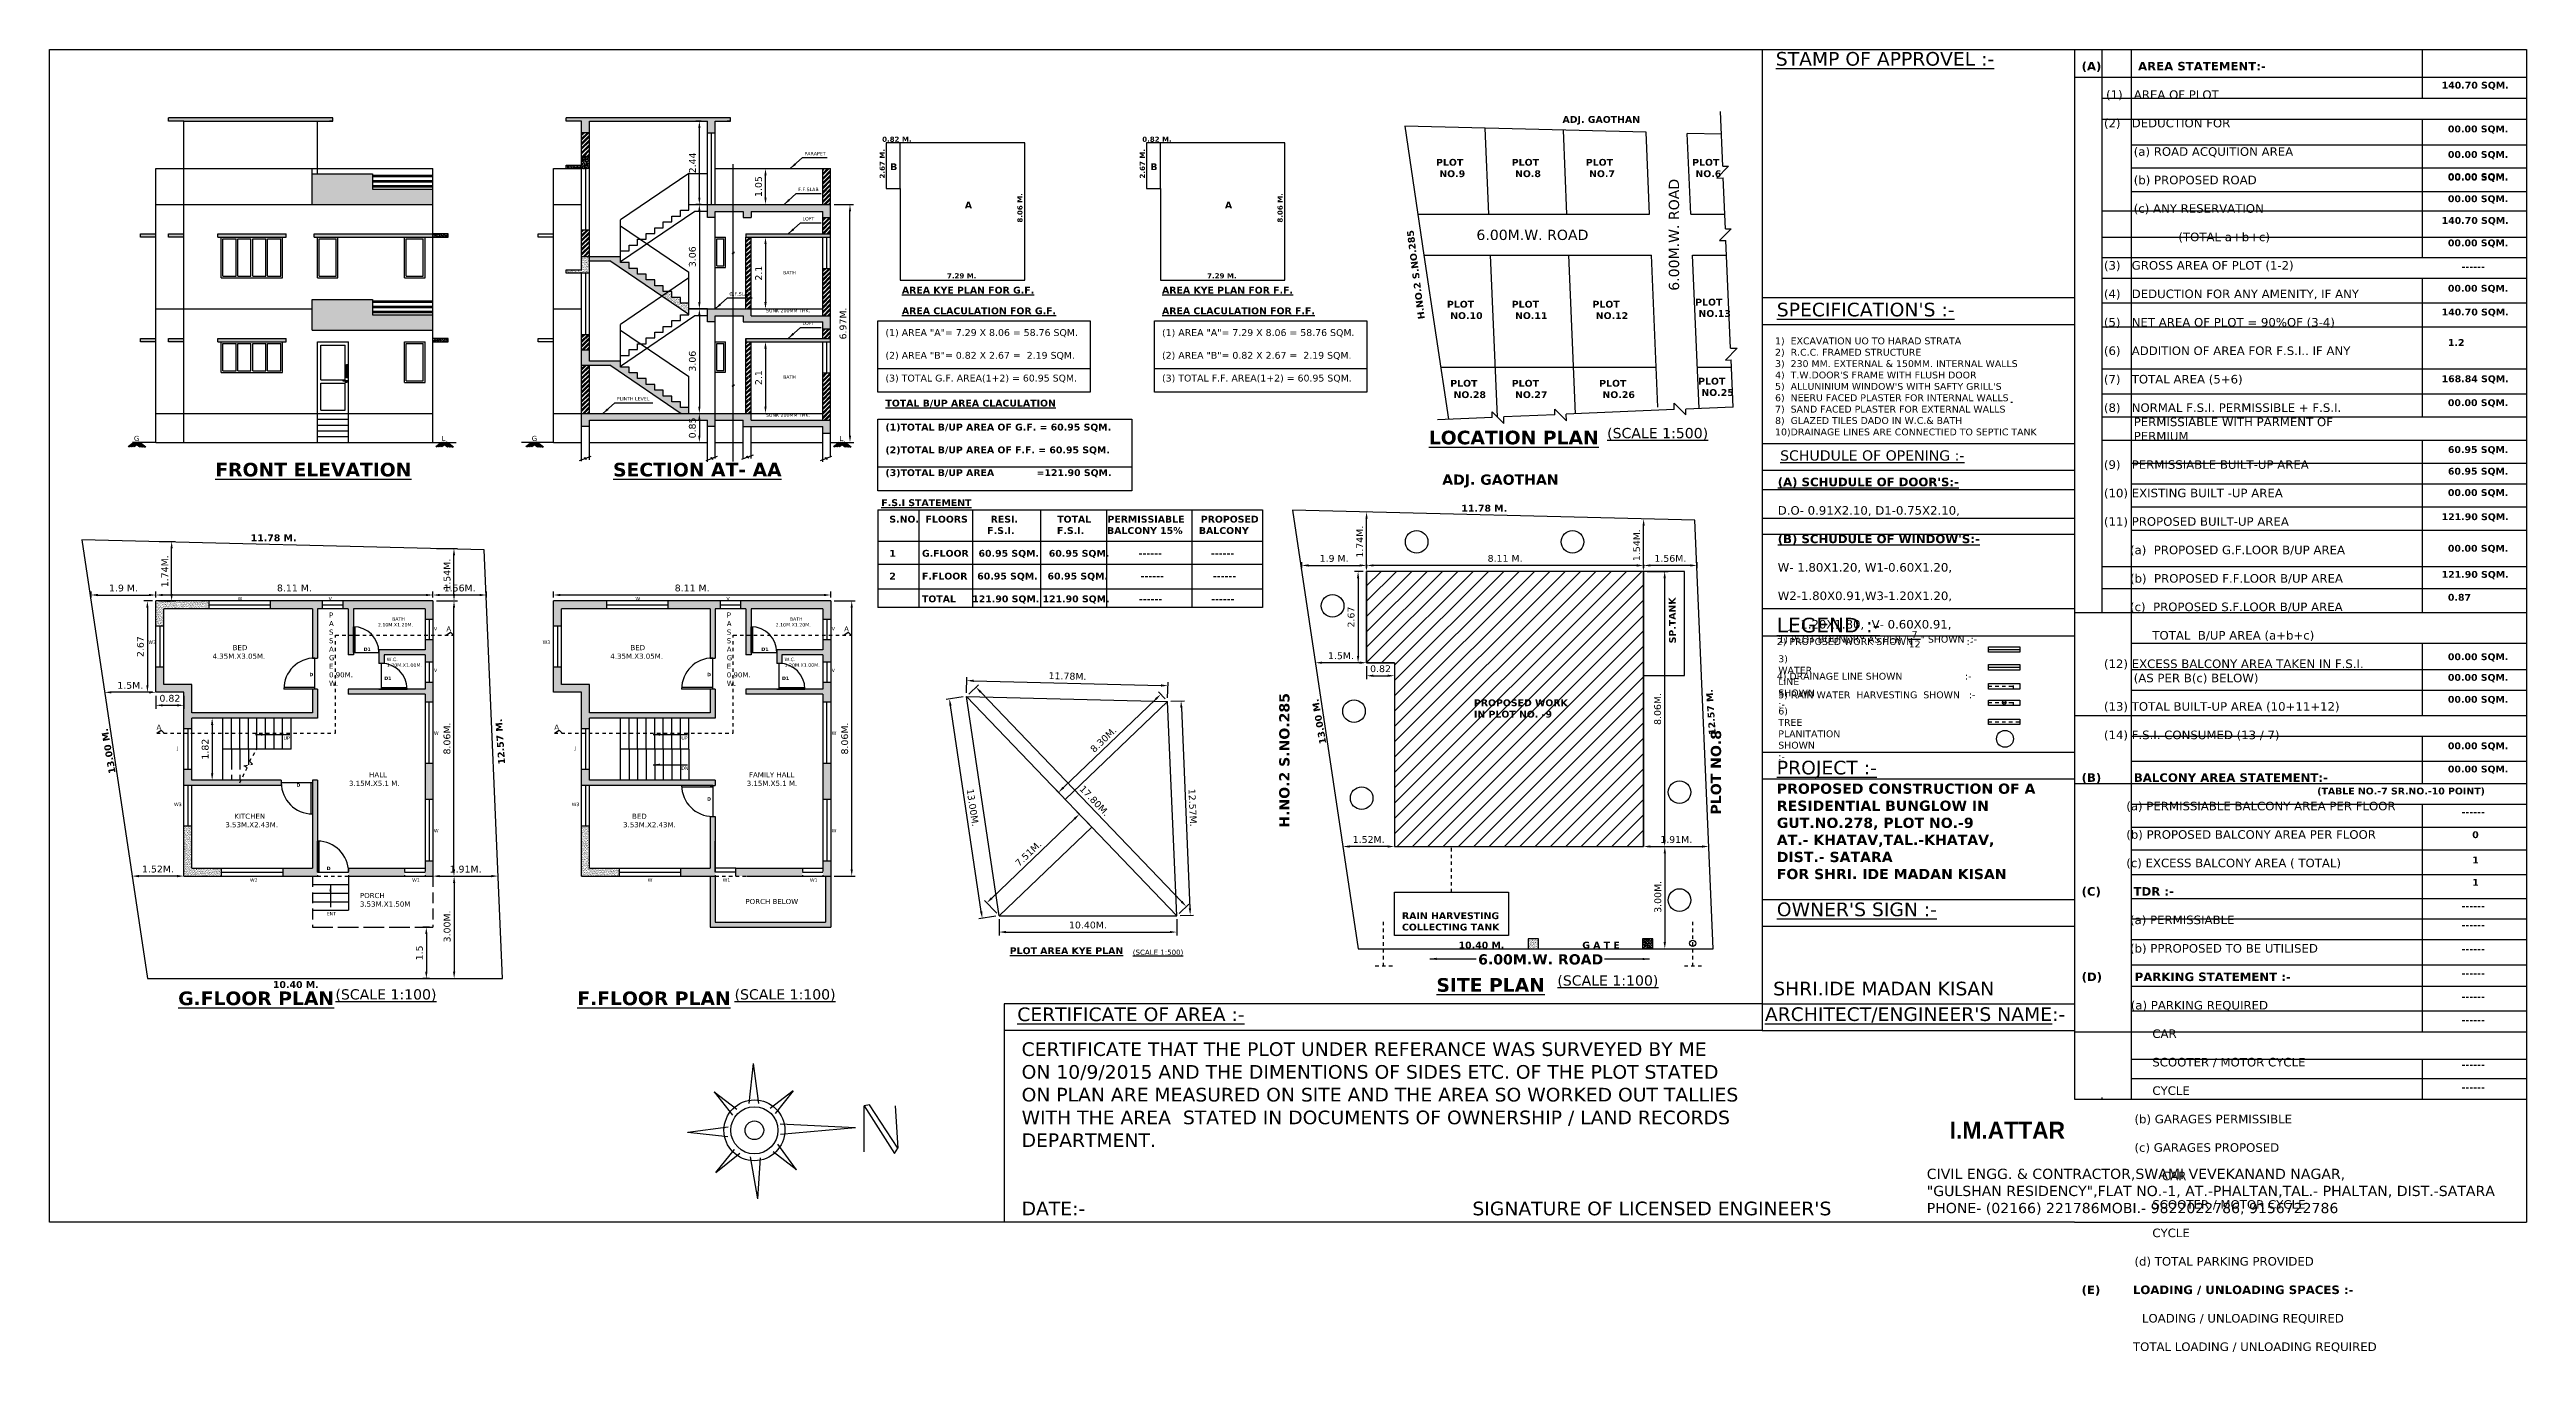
# Model space of a CAD drawing. Header units: millimetres. Extents: x 55 to 259, y 22 to 60.
# Drawn here: x 54.8 to 127.3, y 22.2 to 60.4 of the extents above; entities that cross this region are included whole.
import ezdxf

# ---------------------------------------------------------------- set-up
doc = ezdxf.new("R2010")
doc.units = ezdxf.units.MM
doc.header["$LTSCALE"] = 0.05
for name, pattern in [('ACAD_ISO02W100', [15, 12, -3]), ('ACAD_ISO03W100', [30, 12, -18]), ('DASHED2', [9.525, 6.35, -3.175])]:
    doc.linetypes.add(name, pattern=pattern)
doc.styles.get("Standard").update_dxf_attribs({"font": 'verdana.ttf', "height": 0.2})
doc.dimstyles.new('ISO-25', dxfattribs={"dimtxt": 0.001, "dimasz": 0.2, "dimexe": 0.1, "dimexo": 0.1, "dimgap": 0.1, "dimtad": 3, "dimdsep": 46, "dimtxsty": 'Standard', "dimcen": -0.09, "dimclrd": 256, "dimclrt": 256, "dimazin": 0, "dimtfac": 1, "dimtmove": 0, "dimatfit": 3, "dimfxl": 1, "dimtolj": 1, "dimarcsym": 0})
pattern_1 = [(37.5, (-461.80121, 206.193137), (-0.0016000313, 0.0489413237), [0, -0.038608, 0, -0.04318, 0, -0.041275]), (7.5, (-461.80121, 206.19314), (0.044952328, 0.07168251), [0, -0.020828, 0, -0.034798, 0, -0.013335]), (327.5, (-461.832453, 206.193137), (0.079099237, 0.0001437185), [0, -0.0127, 0, -0.04572, 0, -0.05969]), (317.5, (-461.83245, 206.19314), (0.076355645, 0.022292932), [0, -0.00635, 0, -0.029972, 0, -0.03429])]
pattern_2 = [(37.5, (-461.80121, 206.193137), (-0.0016000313, 0.0489413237), [0, -0.038608, 0, -0.04318, 0, -0.041275]), (7.5, (-461.80121, 206.19314), (0.044952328, 0.07168251), [0, -0.020828, 0, -0.034798, 0, -0.013335]), (327.5, (-461.832453, 206.193137), (0.079099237, 0.0001437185), [0, -0.0127, 0, -0.04572, 0, -0.05969]), (317.5, (-461.83245, 206.19314), (0.076355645, 0.022292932), [0, -0.00635, 0, -0.029972, 0, -0.03429])]
pattern_3 = [(37.5, (-462.1822, 206.193137), (-0.0016000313, 0.0489413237), [0, -0.038608, 0, -0.04318, 0, -0.041275]), (7.5, (-462.1822, 206.19314), (0.044952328, 0.07168251), [0, -0.020828, 0, -0.034798, 0, -0.013335]), (327.5, (-462.213443, 206.193137), (0.079099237, 0.0001437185), [0, -0.0127, 0, -0.04572, 0, -0.05969]), (317.5, (-462.21344, 206.19314), (0.076355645, 0.022292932), [0, -0.00635, 0, -0.029972, 0, -0.03429])]
pattern_4 = [(45, (-462.1822, 206.19314), (-0.067351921, 0.067351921), []), (45, (-462.1373, 206.19314), (-0.067351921, 0.067351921), [])]
pattern_5 = [(37.5, (-461.80121, 209.873137), (-0.0016000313, 0.0489413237), [0, -0.038608, 0, -0.04318, 0, -0.041275]), (7.5, (-461.80121, 209.87314), (0.044952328, 0.07168251), [0, -0.020828, 0, -0.034798, 0, -0.013335]), (327.5, (-461.832453, 209.873137), (0.079099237, 0.0001437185), [0, -0.0127, 0, -0.04572, 0, -0.05969]), (317.5, (-461.83245, 209.87314), (0.076355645, 0.022292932), [0, -0.00635, 0, -0.029972, 0, -0.03429])]
pattern_6 = [(37.5, (-462.1822, 205.820484), (-0.0016000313, 0.0489413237), [0, -0.038608, 0, -0.04318, 0, -0.041275]), (7.5, (-462.1822, 205.820484), (0.044952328, 0.07168251), [0, -0.020828, 0, -0.034798, 0, -0.013335]), (327.5, (-462.213443, 205.820484), (0.079099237, 0.0001437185), [0, -0.0127, 0, -0.04572, 0, -0.05969]), (317.5, (-462.21344, 205.820484), (0.076355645, 0.022292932), [0, -0.00635, 0, -0.029972, 0, -0.03429])]
pattern_7 = [(37.5, (1.190624, 0.160036), (-0.001600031, 0.048941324), [0, -0.038608, 0, -0.04318, 0, -0.041275]), (7.5, (1.190624, 0.160036), (0.04495233, 0.07168251), [0, -0.020828, 0, -0.034798, 0, -0.013335]), (327.5, (1.159382, 0.160036), (0.079099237, 0.000143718), [0, -0.0127, 0, -0.04572, 0, -0.05969]), (317.5, (1.15938, 0.160036), (0.076355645, 0.022292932), [0, -0.00635, 0, -0.029972, 0, -0.03429])]

# ---------------------------------------------------------------- blocks, each defined once
blk = doc.blocks.new('*D21')
at = {"color": 0, "lineweight": -2, "ltscale": 0.05, "transparency": 16777216}
for p, q in [((66.095, 45.789), (66.711, 45.789)), ((66.095, 44.252), (66.711, 44.252))]:
    blk.add_line(p, q, dxfattribs=at)
at = {"lineweight": -2, "ltscale": 0.05, "transparency": 16777216}
blk.add_line((66.611, 44.452), (66.611, 45.589), dxfattribs=at)
at = {"ltscale": 0.05, "transparency": 16777216}
for points in [[(66.578, 45.589), (66.645, 45.589), (66.611, 45.789)], [(66.578, 44.452), (66.645, 44.452), (66.611, 44.252)]]:
    blk.add_solid(points, dxfattribs=at)
at = {"layer": 'Defpoints', "color": 0, "ltscale": 0.05, "transparency": 16777216}
for p in [(65.995, 45.789), (66.611, 45.789), (65.995, 44.252)]:
    blk.add_point(p, dxfattribs=at)
at = {"ltscale": 0.05, "transparency": 16777216, "insert": (66.409, 45.02), "char_height": 0.2, "attachment_point": 5, "rotation": 90}
blk.add_mtext('\\A1;1.54M.', dxfattribs=at)
blk = doc.blocks.new('*D22')
at = {"color": 0, "lineweight": -2, "ltscale": 0.05, "transparency": 16777216}
for p, q in [((66.095, 44.252), (66.711, 44.252)), ((66.095, 36.194), (66.711, 36.194))]:
    blk.add_line(p, q, dxfattribs=at)
at = {"lineweight": -2, "ltscale": 0.05, "transparency": 16777216}
blk.add_line((66.611, 36.394), (66.611, 44.052), dxfattribs=at)
at = {"ltscale": 0.05, "transparency": 16777216}
for points in [[(66.578, 44.052), (66.645, 44.052), (66.611, 44.252)], [(66.578, 36.394), (66.645, 36.394), (66.611, 36.194)]]:
    blk.add_solid(points, dxfattribs=at)
at = {"layer": 'Defpoints', "color": 0, "ltscale": 0.05, "transparency": 16777216}
for p in [(65.995, 44.252), (66.611, 44.252), (65.995, 36.194)]:
    blk.add_point(p, dxfattribs=at)
at = {"ltscale": 0.05, "transparency": 16777216, "insert": (66.407, 40.223), "char_height": 0.2, "attachment_point": 5, "rotation": 90}
blk.add_mtext('\\A1;8.06M.', dxfattribs=at)
blk = doc.blocks.new('*D23')
at = {"color": 0, "lineweight": -2, "ltscale": 0.05, "transparency": 16777216}
for p, q in [((66.095, 36.194), (66.716, 36.194)), ((66.095, 33.194), (66.716, 33.194))]:
    blk.add_line(p, q, dxfattribs=at)
at = {"lineweight": -2, "ltscale": 0.05, "transparency": 16777216}
blk.add_line((66.616, 35.994), (66.616, 33.394), dxfattribs=at)
at = {"ltscale": 0.05, "transparency": 16777216}
for points in [[(66.582, 35.994), (66.649, 35.994), (66.616, 36.194)], [(66.582, 33.394), (66.649, 33.394), (66.616, 33.194)]]:
    blk.add_solid(points, dxfattribs=at)
at = {"layer": 'Defpoints', "color": 0, "ltscale": 0.05, "transparency": 16777216}
for p in [(65.995, 36.194), (65.995, 33.194), (66.616, 33.194)]:
    blk.add_point(p, dxfattribs=at)
at = {"ltscale": 0.05, "transparency": 16777216, "insert": (66.411, 34.719), "char_height": 0.2, "attachment_point": 5, "rotation": 90}
blk.add_mtext('\\A1;3.00M.', dxfattribs=at)
blk = doc.blocks.new('*D24')
at = {"color": 0, "lineweight": -2, "ltscale": 0.05, "transparency": 16777216}
for p, q in [((55.984, 44.352), (55.984, 44.527)), ((57.883, 44.352), (57.883, 44.527))]:
    blk.add_line(p, q, dxfattribs=at)
at = {"lineweight": -2, "ltscale": 0.05, "transparency": 16777216}
blk.add_line((56.184, 44.427), (57.683, 44.427), dxfattribs=at)
at = {"ltscale": 0.05, "transparency": 16777216}
for points in [[(56.184, 44.46), (56.184, 44.393), (55.984, 44.427)], [(57.683, 44.46), (57.683, 44.393), (57.883, 44.427)]]:
    blk.add_solid(points, dxfattribs=at)
at = {"layer": 'Defpoints', "color": 0, "ltscale": 0.05, "transparency": 16777216}
for p in [(55.984, 44.252), (57.883, 44.427), (57.883, 44.252)]:
    blk.add_point(p, dxfattribs=at)
at = {"ltscale": 0.05, "transparency": 16777216, "insert": (56.934, 44.63), "char_height": 0.2, "attachment_point": 5}
blk.add_mtext('\\A1;1.9 M.', dxfattribs=at)
blk = doc.blocks.new('*D25')
at = {"color": 0, "lineweight": -2, "ltscale": 0.05, "transparency": 16777216}
for p, q in [((57.883, 44.352), (57.883, 44.527)), ((65.995, 44.352), (65.995, 44.527))]:
    blk.add_line(p, q, dxfattribs=at)
at = {"lineweight": -2, "ltscale": 0.05, "transparency": 16777216}
blk.add_line((65.795, 44.427), (58.083, 44.427), dxfattribs=at)
at = {"ltscale": 0.05, "transparency": 16777216}
for points in [[(58.083, 44.46), (58.083, 44.393), (57.883, 44.427)], [(65.795, 44.46), (65.795, 44.393), (65.995, 44.427)]]:
    blk.add_solid(points, dxfattribs=at)
at = {"layer": 'Defpoints', "color": 0, "ltscale": 0.05, "transparency": 16777216}
for p in [(57.883, 44.427), (57.883, 44.252), (65.995, 44.252)]:
    blk.add_point(p, dxfattribs=at)
at = {"ltscale": 0.05, "transparency": 16777216, "insert": (61.939, 44.631), "char_height": 0.2, "attachment_point": 5}
blk.add_mtext('\\A1;8.11 M.', dxfattribs=at)
blk = doc.blocks.new('*D26')
at = {"color": 0, "lineweight": -2, "ltscale": 0.05, "transparency": 16777216}
for p, q in [((65.995, 44.352), (65.995, 44.527)), ((67.559, 44.352), (67.559, 44.527))]:
    blk.add_line(p, q, dxfattribs=at)
at = {"lineweight": -2, "ltscale": 0.05, "transparency": 16777216}
blk.add_line((67.359, 44.427), (66.195, 44.427), dxfattribs=at)
at = {"ltscale": 0.05, "transparency": 16777216}
for points in [[(66.195, 44.46), (66.195, 44.393), (65.995, 44.427)], [(67.359, 44.46), (67.359, 44.393), (67.559, 44.427)]]:
    blk.add_solid(points, dxfattribs=at)
at = {"layer": 'Defpoints', "color": 0, "ltscale": 0.05, "transparency": 16777216}
for p in [(65.995, 44.427), (65.995, 44.252), (67.559, 44.252)]:
    blk.add_point(p, dxfattribs=at)
at = {"ltscale": 0.05, "transparency": 16777216, "insert": (66.777, 44.63), "char_height": 0.2, "attachment_point": 5}
blk.add_mtext('\\A1;1.56M.', dxfattribs=at)
blk = doc.blocks.new('*D27')
at = {"lineweight": -2, "ltscale": 0.05, "transparency": 16777216}
blk.add_line((58.503, 36.194), (57.386, 36.194), dxfattribs=at)
at = {"ltscale": 0.05, "transparency": 16777216}
for points in [[(57.386, 36.227), (57.386, 36.16), (57.186, 36.194)], [(58.503, 36.227), (58.503, 36.16), (58.703, 36.194)]]:
    blk.add_solid(points, dxfattribs=at)
at = {"layer": 'Defpoints', "color": 0, "ltscale": 0.05, "transparency": 16777216}
for p in [(57.186, 36.194), (57.186, 36.194), (58.703, 36.194)]:
    blk.add_point(p, dxfattribs=at)
at = {"ltscale": 0.05, "transparency": 16777216, "insert": (57.944, 36.398), "char_height": 0.2, "attachment_point": 5}
blk.add_mtext('\\A1;1.52M.', dxfattribs=at)
blk = doc.blocks.new('*D28')
at = {"lineweight": -2, "ltscale": 0.05, "transparency": 16777216}
blk.add_line((66.195, 36.194), (67.705, 36.194), dxfattribs=at)
at = {"ltscale": 0.05, "transparency": 16777216}
for points in [[(66.195, 36.227), (66.195, 36.16), (65.995, 36.194)], [(67.705, 36.227), (67.705, 36.16), (67.905, 36.194)]]:
    blk.add_solid(points, dxfattribs=at)
at = {"layer": 'Defpoints', "color": 0, "ltscale": 0.05, "transparency": 16777216}
for p in [(65.995, 36.194), (67.905, 36.194), (67.905, 36.194)]:
    blk.add_point(p, dxfattribs=at)
at = {"ltscale": 0.05, "transparency": 16777216, "insert": (66.95, 36.397), "char_height": 0.2, "attachment_point": 5}
blk.add_mtext('\\A1;1.91M.', dxfattribs=at)
blk = doc.blocks.new('*D29')
at = {"lineweight": -2, "ltscale": 0.05, "transparency": 16777216}
blk.add_line((57.683, 41.577), (56.583, 41.577), dxfattribs=at)
at = {"ltscale": 0.05, "transparency": 16777216}
for points in [[(56.583, 41.61), (56.583, 41.543), (56.383, 41.577)], [(57.683, 41.61), (57.683, 41.543), (57.883, 41.577)]]:
    blk.add_solid(points, dxfattribs=at)
at = {"layer": 'Defpoints', "color": 0, "ltscale": 0.05, "transparency": 16777216}
for p in [(56.383, 41.577), (56.383, 41.577), (57.883, 41.577)]:
    blk.add_point(p, dxfattribs=at)
at = {"ltscale": 0.05, "transparency": 16777216, "insert": (57.133, 41.779), "char_height": 0.2, "attachment_point": 5}
blk.add_mtext('\\A1;1.5M.', dxfattribs=at)
blk = doc.blocks.new('*D30')
at = {"color": 0, "lineweight": -2, "ltscale": 0.05, "transparency": 16777216}
for p, q in [((57.983, 45.993), (58.444, 45.993)), ((57.983, 44.252), (58.444, 44.252))]:
    blk.add_line(p, q, dxfattribs=at)
at = {"lineweight": -2, "ltscale": 0.05, "transparency": 16777216}
blk.add_line((58.344, 44.452), (58.344, 45.793), dxfattribs=at)
at = {"ltscale": 0.05, "transparency": 16777216}
for points in [[(58.311, 45.793), (58.377, 45.793), (58.344, 45.993)], [(58.311, 44.452), (58.377, 44.452), (58.344, 44.252)]]:
    blk.add_solid(points, dxfattribs=at)
at = {"layer": 'Defpoints', "color": 0, "ltscale": 0.05, "transparency": 16777216}
for p in [(57.883, 45.993), (58.344, 45.993), (57.883, 44.252)]:
    blk.add_point(p, dxfattribs=at)
at = {"ltscale": 0.05, "transparency": 16777216, "insert": (58.144, 45.122), "char_height": 0.2, "attachment_point": 5, "rotation": 90}
blk.add_mtext('\\A1;1.74M.', dxfattribs=at)
blk = doc.blocks.new('*D31')
at = {"color": 0, "lineweight": -2, "ltscale": 0.05, "transparency": 16777216}
for p, q in [((77.741, 44.252), (78.357, 44.252)), ((77.741, 36.194), (78.357, 36.194))]:
    blk.add_line(p, q, dxfattribs=at)
at = {"lineweight": -2, "ltscale": 0.05, "transparency": 16777216}
blk.add_line((78.257, 36.394), (78.257, 44.052), dxfattribs=at)
at = {"ltscale": 0.05, "transparency": 16777216}
for points in [[(78.224, 44.052), (78.29, 44.052), (78.257, 44.252)], [(78.224, 36.394), (78.29, 36.394), (78.257, 36.194)]]:
    blk.add_solid(points, dxfattribs=at)
at = {"layer": 'Defpoints', "color": 0, "ltscale": 0.05, "transparency": 16777216}
for p in [(77.641, 44.252), (78.257, 44.252), (77.641, 36.194)]:
    blk.add_point(p, dxfattribs=at)
at = {"ltscale": 0.05, "transparency": 16777216, "insert": (78.052, 40.223), "char_height": 0.2, "attachment_point": 5, "rotation": 90}
blk.add_mtext('\\A1;8.06M.', dxfattribs=at)
blk = doc.blocks.new('*D32')
at = {"color": 0, "lineweight": -2, "ltscale": 0.05, "transparency": 16777216}
for p, q in [((69.529, 44.352), (69.529, 44.527)), ((77.641, 44.352), (77.641, 44.527))]:
    blk.add_line(p, q, dxfattribs=at)
at = {"lineweight": -2, "ltscale": 0.05, "transparency": 16777216}
blk.add_line((77.441, 44.427), (69.729, 44.427), dxfattribs=at)
at = {"ltscale": 0.05, "transparency": 16777216}
for points in [[(69.729, 44.46), (69.729, 44.393), (69.529, 44.427)], [(77.441, 44.46), (77.441, 44.393), (77.641, 44.427)]]:
    blk.add_solid(points, dxfattribs=at)
at = {"layer": 'Defpoints', "color": 0, "ltscale": 0.05, "transparency": 16777216}
for p in [(69.529, 44.427), (69.529, 44.252), (77.641, 44.252)]:
    blk.add_point(p, dxfattribs=at)
at = {"ltscale": 0.05, "transparency": 16777216, "insert": (73.585, 44.631), "char_height": 0.2, "attachment_point": 5}
blk.add_mtext('\\A1;8.11 M.', dxfattribs=at)
blk = doc.blocks.new('*D33')
at = {"color": 0, "lineweight": -2, "ltscale": 0.05, "transparency": 16777216}
for p, q in [((75.261, 54.905), (75.832, 54.905)), ((75.261, 52.805), (75.832, 52.805))]:
    blk.add_line(p, q, dxfattribs=at)
at = {"lineweight": -2, "ltscale": 0.05, "transparency": 16777216}
blk.add_line((75.732, 54.705), (75.732, 53.005), dxfattribs=at)
at = {"ltscale": 0.05, "transparency": 16777216}
for points in [[(75.699, 54.705), (75.765, 54.705), (75.732, 54.905)], [(75.699, 53.005), (75.765, 53.005), (75.732, 52.805)]]:
    blk.add_solid(points, dxfattribs=at)
at = {"layer": 'Defpoints', "color": 0, "ltscale": 0.05, "transparency": 16777216}
for p in [(75.161, 54.905), (75.161, 52.805), (75.732, 52.805)]:
    blk.add_point(p, dxfattribs=at)
at = {"ltscale": 0.05, "transparency": 16777216, "insert": (75.53, 53.855), "char_height": 0.2, "attachment_point": 5, "rotation": 90}
blk.add_mtext('\\A1;2.1', dxfattribs=at)
blk = doc.blocks.new('*D34')
at = {"color": 0, "lineweight": -2, "ltscale": 0.05, "transparency": 16777216}
for p, q in [((75.059, 56.915), (75.832, 56.915)), ((75.059, 55.865), (75.832, 55.865))]:
    blk.add_line(p, q, dxfattribs=at)
at = {"lineweight": -2, "ltscale": 0.05, "transparency": 16777216}
blk.add_line((75.732, 56.065), (75.732, 56.715), dxfattribs=at)
at = {"ltscale": 0.05, "transparency": 16777216}
for points in [[(75.699, 56.715), (75.765, 56.715), (75.732, 56.915)], [(75.699, 56.065), (75.765, 56.065), (75.732, 55.865)]]:
    blk.add_solid(points, dxfattribs=at)
at = {"layer": 'Defpoints', "color": 0, "ltscale": 0.05, "transparency": 16777216}
for p in [(74.959, 56.915), (75.732, 56.915), (74.959, 55.865)]:
    blk.add_point(p, dxfattribs=at)
at = {"ltscale": 0.05, "transparency": 16777216, "insert": (75.528, 56.39), "char_height": 0.2, "attachment_point": 5, "rotation": 90}
blk.add_mtext('\\A1;1.05', dxfattribs=at)
blk = doc.blocks.new('*D35')
at = {"color": 0, "lineweight": -2, "ltscale": 0.05, "transparency": 16777216}
for p, q in [((73.844, 58.305), (73.696, 58.305)), ((73.844, 55.865), (73.696, 55.865))]:
    blk.add_line(p, q, dxfattribs=at)
at = {"lineweight": -2, "ltscale": 0.05, "transparency": 16777216}
blk.add_line((73.796, 56.065), (73.796, 58.105), dxfattribs=at)
at = {"ltscale": 0.05, "transparency": 16777216}
for points in [[(73.762, 58.105), (73.829, 58.105), (73.796, 58.305)], [(73.762, 56.065), (73.829, 56.065), (73.796, 55.865)]]:
    blk.add_solid(points, dxfattribs=at)
at = {"layer": 'Defpoints', "color": 0, "ltscale": 0.05, "transparency": 16777216}
for p in [(73.796, 58.305), (73.944, 58.305), (73.944, 55.865)]:
    blk.add_point(p, dxfattribs=at)
at = {"ltscale": 0.05, "transparency": 16777216, "insert": (73.594, 57.085), "char_height": 0.2, "attachment_point": 5, "rotation": 90}
blk.add_mtext('\\A1;2.44', dxfattribs=at)
blk = doc.blocks.new('*D36')
at = {"lineweight": -2, "ltscale": 0.05, "transparency": 16777216}
blk.add_line((73.796, 55.665), (73.796, 53.005), dxfattribs=at)
at = {"ltscale": 0.05, "transparency": 16777216}
for points in [[(73.762, 55.665), (73.829, 55.665), (73.796, 55.865)], [(73.762, 53.005), (73.829, 53.005), (73.796, 52.805)]]:
    blk.add_solid(points, dxfattribs=at)
at = {"layer": 'Defpoints', "color": 0, "ltscale": 0.05, "transparency": 16777216}
for p in [(73.796, 55.865), (73.796, 52.805), (73.796, 52.805)]:
    blk.add_point(p, dxfattribs=at)
at = {"ltscale": 0.05, "transparency": 16777216, "insert": (73.592, 54.335), "char_height": 0.2, "attachment_point": 5, "rotation": 90}
blk.add_mtext('\\A1;3.06', dxfattribs=at)
blk = doc.blocks.new('*D37')
at = {"lineweight": -2, "ltscale": 0.05, "transparency": 16777216}
blk.add_line((73.796, 52.605), (73.796, 49.945), dxfattribs=at)
at = {"ltscale": 0.05, "transparency": 16777216}
for points in [[(73.762, 52.605), (73.829, 52.605), (73.796, 52.805)], [(73.762, 49.945), (73.829, 49.945), (73.796, 49.745)]]:
    blk.add_solid(points, dxfattribs=at)
at = {"layer": 'Defpoints', "color": 0, "ltscale": 0.05, "transparency": 16777216}
for p in [(73.796, 52.805), (73.796, 49.745), (73.796, 49.745)]:
    blk.add_point(p, dxfattribs=at)
at = {"ltscale": 0.05, "transparency": 16777216, "insert": (73.592, 51.275), "char_height": 0.2, "attachment_point": 5, "rotation": 90}
blk.add_mtext('\\A1;3.06', dxfattribs=at)
blk = doc.blocks.new('*D38')
at = {"lineweight": -2, "ltscale": 0.05, "transparency": 16777216}
blk.add_line((73.796, 49.545), (73.796, 49.095), dxfattribs=at)
at = {"ltscale": 0.05, "transparency": 16777216}
for points in [[(73.762, 49.545), (73.829, 49.545), (73.796, 49.745)], [(73.762, 49.095), (73.829, 49.095), (73.796, 48.895)]]:
    blk.add_solid(points, dxfattribs=at)
at = {"layer": 'Defpoints', "color": 0, "ltscale": 0.05, "transparency": 16777216}
for p in [(73.796, 49.745), (73.796, 48.895), (73.796, 48.895)]:
    blk.add_point(p, dxfattribs=at)
at = {"ltscale": 0.05, "transparency": 16777216, "insert": (73.591, 49.32), "char_height": 0.2, "attachment_point": 5, "rotation": 90}
blk.add_mtext('\\A1;0.85', dxfattribs=at)
blk = doc.blocks.new('*D39')
at = {"color": 0, "lineweight": -2, "ltscale": 0.05, "transparency": 16777216}
for p, q in [((75.261, 51.845), (75.832, 51.845)), ((75.261, 49.745), (75.832, 49.745))]:
    blk.add_line(p, q, dxfattribs=at)
at = {"lineweight": -2, "ltscale": 0.05, "transparency": 16777216}
blk.add_line((75.732, 51.645), (75.732, 49.945), dxfattribs=at)
at = {"ltscale": 0.05, "transparency": 16777216}
for points in [[(75.699, 51.645), (75.765, 51.645), (75.732, 51.845)], [(75.699, 49.945), (75.765, 49.945), (75.732, 49.745)]]:
    blk.add_solid(points, dxfattribs=at)
at = {"layer": 'Defpoints', "color": 0, "ltscale": 0.05, "transparency": 16777216}
for p in [(75.161, 51.845), (75.161, 49.745), (75.732, 49.745)]:
    blk.add_point(p, dxfattribs=at)
at = {"ltscale": 0.05, "transparency": 16777216, "insert": (75.53, 50.795), "char_height": 0.2, "attachment_point": 5, "rotation": 90}
blk.add_mtext('\\A1;2.1', dxfattribs=at)
blk = doc.blocks.new('*D40')
at = {"color": 0, "lineweight": -2, "ltscale": 0.05, "transparency": 16777216}
for p, q in [((57.883, 41.477), (57.883, 41.096)), ((58.703, 41.477), (58.703, 41.096))]:
    blk.add_line(p, q, dxfattribs=at)
at = {"lineweight": -2, "ltscale": 0.05, "transparency": 16777216}
blk.add_line((58.083, 41.196), (58.503, 41.196), dxfattribs=at)
at = {"ltscale": 0.05, "transparency": 16777216}
for points in [[(58.083, 41.229), (58.083, 41.162), (57.883, 41.196)], [(58.503, 41.229), (58.503, 41.162), (58.703, 41.196)]]:
    blk.add_solid(points, dxfattribs=at)
at = {"layer": 'Defpoints', "color": 0, "ltscale": 0.05, "transparency": 16777216}
for p in [(57.883, 41.577), (58.703, 41.577), (58.703, 41.196)]:
    blk.add_point(p, dxfattribs=at)
at = {"ltscale": 0.05, "transparency": 16777216, "insert": (58.293, 41.4), "char_height": 0.2, "attachment_point": 5}
blk.add_mtext('\\A1;0.82', dxfattribs=at)
blk = doc.blocks.new('*D41')
at = {"color": 0, "lineweight": -2, "ltscale": 0.05, "transparency": 16777216}
for p, q in [((59.743, 40.822), (59.431, 40.822)), ((59.743, 39.002), (59.431, 39.002))]:
    blk.add_line(p, q, dxfattribs=at)
at = {"lineweight": -2, "ltscale": 0.05, "transparency": 16777216}
blk.add_line((59.531, 40.622), (59.531, 39.202), dxfattribs=at)
at = {"ltscale": 0.05, "transparency": 16777216}
for points in [[(59.498, 40.622), (59.565, 40.622), (59.531, 40.822)], [(59.498, 39.202), (59.565, 39.202), (59.531, 39.002)]]:
    blk.add_solid(points, dxfattribs=at)
at = {"layer": 'Defpoints', "color": 0, "ltscale": 0.05, "transparency": 16777216}
for p in [(59.843, 40.822), (59.531, 39.002), (59.843, 39.002)]:
    blk.add_point(p, dxfattribs=at)
at = {"ltscale": 0.05, "transparency": 16777216, "insert": (59.327, 39.912), "char_height": 0.2, "attachment_point": 5, "rotation": 90}
blk.add_mtext('\\A1;1.82', dxfattribs=at)
blk = doc.blocks.new('*D1')
at = {"color": 0, "lineweight": -2, "ltscale": 0.05, "transparency": 16777216}
for p, q in [((57.783, 44.252), (57.535, 44.252)), ((57.783, 41.577), (57.535, 41.577))]:
    blk.add_line(p, q, dxfattribs=at)
at = {"lineweight": -2, "ltscale": 0.05, "transparency": 16777216}
blk.add_line((57.635, 44.052), (57.635, 41.777), dxfattribs=at)
at = {"ltscale": 0.05, "transparency": 16777216}
for points in [[(57.602, 44.052), (57.668, 44.052), (57.635, 44.252)], [(57.602, 41.777), (57.668, 41.777), (57.635, 41.577)]]:
    blk.add_solid(points, dxfattribs=at)
at = {"layer": 'Defpoints', "color": 0, "ltscale": 0.05, "transparency": 16777216}
for p in [(57.883, 44.252), (57.635, 41.577), (57.883, 41.577)]:
    blk.add_point(p, dxfattribs=at)
at = {"ltscale": 0.05, "transparency": 16777216, "insert": (57.431, 42.914), "char_height": 0.2, "attachment_point": 5, "rotation": 90}
blk.add_mtext('\\A1;2.67', dxfattribs=at)
blk = doc.blocks.new('*D2')
at = {"lineweight": -2, "ltscale": 0.05, "transparency": 16777216}
blk.add_line((101.442, 45.318), (101.442, 46.456), dxfattribs=at)
at = {"ltscale": 0.05, "transparency": 16777216}
for points in [[(101.409, 46.456), (101.476, 46.456), (101.442, 46.656)], [(101.409, 45.318), (101.476, 45.318), (101.442, 45.118)]]:
    blk.add_solid(points, dxfattribs=at)
at = {"layer": 'Defpoints', "color": 0, "ltscale": 0.05, "transparency": 16777216}
for p in [(101.442, 46.656), (101.442, 46.656), (101.442, 45.118)]:
    blk.add_point(p, dxfattribs=at)
at = {"ltscale": 0.05, "transparency": 16777216, "insert": (101.24, 45.887), "char_height": 0.2, "attachment_point": 5, "rotation": 90}
blk.add_mtext('\\A1;1.54M.', dxfattribs=at)
blk = doc.blocks.new('*D3')
at = {"color": 0, "lineweight": -2, "ltscale": 0.05, "transparency": 16777216}
for p, q in [((101.542, 45.118), (102.159, 45.118)), ((101.542, 37.06), (102.159, 37.06))]:
    blk.add_line(p, q, dxfattribs=at)
at = {"lineweight": -2, "ltscale": 0.05, "transparency": 16777216}
blk.add_line((102.059, 37.26), (102.059, 44.918), dxfattribs=at)
at = {"ltscale": 0.05, "transparency": 16777216}
for points in [[(102.025, 44.918), (102.092, 44.918), (102.059, 45.118)], [(102.025, 37.26), (102.092, 37.26), (102.059, 37.06)]]:
    blk.add_solid(points, dxfattribs=at)
at = {"layer": 'Defpoints', "color": 0, "ltscale": 0.05, "transparency": 16777216}
for p in [(101.442, 45.118), (102.059, 45.118), (101.442, 37.06)]:
    blk.add_point(p, dxfattribs=at)
at = {"ltscale": 0.05, "transparency": 16777216, "insert": (101.854, 41.089), "char_height": 0.2, "attachment_point": 5, "rotation": 90}
blk.add_mtext('\\A1;8.06M.', dxfattribs=at)
blk = doc.blocks.new('*D4')
at = {"color": 0, "lineweight": -2, "ltscale": 0.05, "transparency": 16777216}
for p, q in [((101.542, 37.06), (102.163, 37.06)), ((101.542, 34.06), (102.163, 34.06))]:
    blk.add_line(p, q, dxfattribs=at)
at = {"lineweight": -2, "ltscale": 0.05, "transparency": 16777216}
blk.add_line((102.063, 36.86), (102.063, 34.26), dxfattribs=at)
at = {"ltscale": 0.05, "transparency": 16777216}
for points in [[(102.029, 36.86), (102.096, 36.86), (102.063, 37.06)], [(102.029, 34.26), (102.096, 34.26), (102.063, 34.06)]]:
    blk.add_solid(points, dxfattribs=at)
at = {"layer": 'Defpoints', "color": 0, "ltscale": 0.05, "transparency": 16777216}
for p in [(101.442, 37.06), (101.442, 34.06), (102.063, 34.06)]:
    blk.add_point(p, dxfattribs=at)
at = {"ltscale": 0.05, "transparency": 16777216, "insert": (101.859, 35.586), "char_height": 0.2, "attachment_point": 5, "rotation": 90}
blk.add_mtext('\\A1;3.00M.', dxfattribs=at)
blk = doc.blocks.new('*D5')
at = {"color": 0, "lineweight": -2, "ltscale": 0.05, "transparency": 16777216}
for p, q in [((91.432, 45.218), (91.432, 45.393)), ((93.33, 45.218), (93.33, 45.393))]:
    blk.add_line(p, q, dxfattribs=at)
at = {"lineweight": -2, "ltscale": 0.05, "transparency": 16777216}
blk.add_line((91.632, 45.293), (93.13, 45.293), dxfattribs=at)
at = {"ltscale": 0.05, "transparency": 16777216}
for points in [[(91.632, 45.326), (91.632, 45.26), (91.432, 45.293)], [(93.13, 45.326), (93.13, 45.26), (93.33, 45.293)]]:
    blk.add_solid(points, dxfattribs=at)
at = {"layer": 'Defpoints', "color": 0, "ltscale": 0.05, "transparency": 16777216}
for p in [(91.432, 45.118), (93.33, 45.293), (93.33, 45.118)]:
    blk.add_point(p, dxfattribs=at)
at = {"ltscale": 0.05, "transparency": 16777216, "insert": (92.381, 45.497), "char_height": 0.2, "attachment_point": 5}
blk.add_mtext('\\A1;1.9 M.', dxfattribs=at)
blk = doc.blocks.new('*D6')
at = {"color": 0, "lineweight": -2, "ltscale": 0.05, "transparency": 16777216}
for p, q in [((93.33, 45.218), (93.33, 45.393)), ((101.442, 45.218), (101.442, 45.393))]:
    blk.add_line(p, q, dxfattribs=at)
at = {"lineweight": -2, "ltscale": 0.05, "transparency": 16777216}
blk.add_line((101.242, 45.293), (93.53, 45.293), dxfattribs=at)
at = {"ltscale": 0.05, "transparency": 16777216}
for points in [[(93.53, 45.326), (93.53, 45.26), (93.33, 45.293)], [(101.242, 45.326), (101.242, 45.26), (101.442, 45.293)]]:
    blk.add_solid(points, dxfattribs=at)
at = {"layer": 'Defpoints', "color": 0, "ltscale": 0.05, "transparency": 16777216}
for p in [(93.33, 45.293), (93.33, 45.118), (101.442, 45.118)]:
    blk.add_point(p, dxfattribs=at)
at = {"ltscale": 0.05, "transparency": 16777216, "insert": (97.386, 45.498), "char_height": 0.2, "attachment_point": 5}
blk.add_mtext('\\A1;8.11 M.', dxfattribs=at)
blk = doc.blocks.new('*D7')
at = {"color": 0, "lineweight": -2, "ltscale": 0.05, "transparency": 16777216}
for p, q in [((101.442, 45.218), (101.442, 45.393)), ((103.007, 45.218), (103.007, 45.393))]:
    blk.add_line(p, q, dxfattribs=at)
at = {"lineweight": -2, "ltscale": 0.05, "transparency": 16777216}
blk.add_line((102.807, 45.293), (101.642, 45.293), dxfattribs=at)
at = {"ltscale": 0.05, "transparency": 16777216}
for points in [[(101.642, 45.326), (101.642, 45.26), (101.442, 45.293)], [(102.807, 45.326), (102.807, 45.26), (103.007, 45.293)]]:
    blk.add_solid(points, dxfattribs=at)
at = {"layer": 'Defpoints', "color": 0, "ltscale": 0.05, "transparency": 16777216}
for p in [(101.442, 45.293), (101.442, 45.118), (103.007, 45.118)]:
    blk.add_point(p, dxfattribs=at)
at = {"ltscale": 0.05, "transparency": 16777216, "insert": (102.225, 45.497), "char_height": 0.2, "attachment_point": 5}
blk.add_mtext('\\A1;1.56M.', dxfattribs=at)
blk = doc.blocks.new('*D8')
at = {"lineweight": -2, "ltscale": 0.05, "transparency": 16777216}
blk.add_line((93.95, 37.06), (92.833, 37.06), dxfattribs=at)
at = {"ltscale": 0.05, "transparency": 16777216}
for points in [[(92.833, 37.093), (92.833, 37.027), (92.633, 37.06)], [(93.95, 37.093), (93.95, 37.027), (94.15, 37.06)]]:
    blk.add_solid(points, dxfattribs=at)
at = {"layer": 'Defpoints', "color": 0, "ltscale": 0.05, "transparency": 16777216}
for p in [(92.633, 37.06), (92.633, 37.06), (94.15, 37.06)]:
    blk.add_point(p, dxfattribs=at)
at = {"ltscale": 0.05, "transparency": 16777216, "insert": (93.392, 37.264), "char_height": 0.2, "attachment_point": 5}
blk.add_mtext('\\A1;1.52M.', dxfattribs=at)
blk = doc.blocks.new('*D9')
at = {"lineweight": -2, "ltscale": 0.05, "transparency": 16777216}
blk.add_line((101.642, 37.06), (103.152, 37.06), dxfattribs=at)
at = {"ltscale": 0.05, "transparency": 16777216}
for points in [[(101.642, 37.093), (101.642, 37.027), (101.442, 37.06)], [(103.152, 37.093), (103.152, 37.027), (103.352, 37.06)]]:
    blk.add_solid(points, dxfattribs=at)
at = {"layer": 'Defpoints', "color": 0, "ltscale": 0.05, "transparency": 16777216}
for p in [(101.442, 37.06), (103.352, 37.06), (103.352, 37.06)]:
    blk.add_point(p, dxfattribs=at)
at = {"ltscale": 0.05, "transparency": 16777216, "insert": (102.397, 37.264), "char_height": 0.2, "attachment_point": 5}
blk.add_mtext('\\A1;1.91M.', dxfattribs=at)
blk = doc.blocks.new('*D10')
at = {"lineweight": -2, "ltscale": 0.05, "transparency": 16777216}
blk.add_line((93.13, 42.443), (92.03, 42.443), dxfattribs=at)
at = {"ltscale": 0.05, "transparency": 16777216}
for points in [[(92.03, 42.477), (92.03, 42.41), (91.83, 42.443)], [(93.13, 42.477), (93.13, 42.41), (93.33, 42.443)]]:
    blk.add_solid(points, dxfattribs=at)
at = {"layer": 'Defpoints', "color": 0, "ltscale": 0.05, "transparency": 16777216}
for p in [(91.83, 42.443), (91.83, 42.443), (93.33, 42.443)]:
    blk.add_point(p, dxfattribs=at)
at = {"ltscale": 0.05, "transparency": 16777216, "insert": (92.58, 42.646), "char_height": 0.2, "attachment_point": 5}
blk.add_mtext('\\A1;1.5M.', dxfattribs=at)
blk = doc.blocks.new('*D11')
at = {"lineweight": -2, "ltscale": 0.05, "transparency": 16777216}
blk.add_line((93.33, 45.318), (93.33, 46.659), dxfattribs=at)
at = {"ltscale": 0.05, "transparency": 16777216}
for points in [[(93.297, 46.659), (93.364, 46.659), (93.33, 46.859)], [(93.297, 45.318), (93.364, 45.318), (93.33, 45.118)]]:
    blk.add_solid(points, dxfattribs=at)
at = {"layer": 'Defpoints', "color": 0, "ltscale": 0.05, "transparency": 16777216}
for p in [(93.33, 46.859), (93.33, 46.859), (93.33, 45.118)]:
    blk.add_point(p, dxfattribs=at)
at = {"ltscale": 0.05, "transparency": 16777216, "insert": (93.13, 45.989), "char_height": 0.2, "attachment_point": 5, "rotation": 90}
blk.add_mtext('\\A1;1.74M.', dxfattribs=at)
blk = doc.blocks.new('*D12')
at = {"color": 0, "lineweight": -2, "ltscale": 0.05, "transparency": 16777216}
for p, q in [((93.33, 42.343), (93.33, 41.962)), ((94.15, 42.343), (94.15, 41.962))]:
    blk.add_line(p, q, dxfattribs=at)
at = {"lineweight": -2, "ltscale": 0.05, "transparency": 16777216}
blk.add_line((93.53, 42.062), (93.95, 42.062), dxfattribs=at)
at = {"ltscale": 0.05, "transparency": 16777216}
for points in [[(93.53, 42.096), (93.53, 42.029), (93.33, 42.062)], [(93.95, 42.096), (93.95, 42.029), (94.15, 42.062)]]:
    blk.add_solid(points, dxfattribs=at)
at = {"layer": 'Defpoints', "color": 0, "ltscale": 0.05, "transparency": 16777216}
for p in [(93.33, 42.443), (94.15, 42.443), (94.15, 42.062)]:
    blk.add_point(p, dxfattribs=at)
at = {"ltscale": 0.05, "transparency": 16777216, "insert": (93.74, 42.267), "char_height": 0.2, "attachment_point": 5}
blk.add_mtext('\\A1;0.82', dxfattribs=at)
blk = doc.blocks.new('*D13')
at = {"color": 0, "lineweight": -2, "ltscale": 0.05, "transparency": 16777216}
for p, q in [((93.23, 45.118), (92.982, 45.118)), ((93.23, 42.443), (92.982, 42.443))]:
    blk.add_line(p, q, dxfattribs=at)
at = {"lineweight": -2, "ltscale": 0.05, "transparency": 16777216}
blk.add_line((93.082, 44.918), (93.082, 42.643), dxfattribs=at)
at = {"ltscale": 0.05, "transparency": 16777216}
for points in [[(93.049, 44.918), (93.116, 44.918), (93.082, 45.118)], [(93.049, 42.643), (93.116, 42.643), (93.082, 42.443)]]:
    blk.add_solid(points, dxfattribs=at)
at = {"layer": 'Defpoints', "color": 0, "ltscale": 0.05, "transparency": 16777216}
for p in [(93.33, 45.118), (93.082, 42.443), (93.33, 42.443)]:
    blk.add_point(p, dxfattribs=at)
at = {"ltscale": 0.05, "transparency": 16777216, "insert": (92.878, 43.781), "char_height": 0.2, "attachment_point": 5, "rotation": 90}
blk.add_mtext('\\A1;2.67', dxfattribs=at)
blk = doc.blocks.new('*D14')
at = {"color": 0, "lineweight": -2, "ltscale": 0.05, "transparency": 16777216}
for p, q in [((81.686, 41.527), (81.967, 41.796)), ((87.845, 35.101), (88.125, 35.37))]:
    blk.add_line(p, q, dxfattribs=at)
at = {"lineweight": -2, "ltscale": 0.05, "transparency": 16777216}
blk.add_line((82.033, 41.583), (87.915, 35.445), dxfattribs=at)
at = {"ltscale": 0.05, "transparency": 16777216}
for points in [[(82.057, 41.606), (82.009, 41.56), (81.895, 41.727)], [(87.939, 35.468), (87.891, 35.422), (88.053, 35.301)]]:
    blk.add_solid(points, dxfattribs=at)
at = {"layer": 'Defpoints', "color": 0, "ltscale": 0.05, "transparency": 16777216}
for p in [(81.614, 41.458), (87.772, 35.032), (88.053, 35.301)]:
    blk.add_point(p, dxfattribs=at)
at = {"ltscale": 0.05, "transparency": 16777216, "insert": (85.122, 38.655), "char_height": 0.2, "attachment_point": 5, "rotation": 313.77977}
blk.add_mtext('\\A1;        17.80M.', dxfattribs=at)
blk = doc.blocks.new('*D15')
at = {"lineweight": -2, "ltscale": 0.05, "transparency": 16777216}
blk.add_line((87.16, 41.379), (84.453, 38.785), dxfattribs=at)
at = {"color": 0, "lineweight": -2, "ltscale": 0.05, "transparency": 16777216}
for p, q in [((87.434, 41.383), (87.236, 41.59)), ((84.438, 38.511), (84.239, 38.719))]:
    blk.add_line(p, q, dxfattribs=at)
at = {"ltscale": 0.05, "transparency": 16777216}
for points in [[(87.137, 41.403), (87.183, 41.355), (87.305, 41.518)], [(84.43, 38.809), (84.476, 38.761), (84.308, 38.646)]]:
    blk.add_solid(points, dxfattribs=at)
at = {"layer": 'Defpoints', "color": 0, "ltscale": 0.05, "transparency": 16777216}
for p in [(87.503, 41.311), (84.308, 38.646), (84.507, 38.439)]:
    blk.add_point(p, dxfattribs=at)
at = {"ltscale": 0.05, "transparency": 16777216, "insert": (85.626, 40.192), "char_height": 0.2, "attachment_point": 5, "rotation": 43.77977}
blk.add_mtext('\\A1;8.30M.', dxfattribs=at)
blk = doc.blocks.new('*D16')
at = {"lineweight": -2, "ltscale": 0.05, "transparency": 16777216}
blk.add_line((84.777, 37.869), (82.355, 35.548), dxfattribs=at)
at = {"color": 0, "lineweight": -2, "ltscale": 0.05, "transparency": 16777216}
for p, q in [((85.214, 37.701), (84.852, 38.079)), ((82.503, 35.104), (82.141, 35.482))]:
    blk.add_line(p, q, dxfattribs=at)
at = {"ltscale": 0.05, "transparency": 16777216}
for points in [[(84.754, 37.893), (84.8, 37.845), (84.921, 38.007)], [(82.332, 35.572), (82.378, 35.524), (82.21, 35.409)]]:
    blk.add_solid(points, dxfattribs=at)
at = {"layer": 'Defpoints', "color": 0, "ltscale": 0.05, "transparency": 16777216}
for p in [(85.283, 37.629), (82.21, 35.409), (82.572, 35.032)]:
    blk.add_point(p, dxfattribs=at)
at = {"ltscale": 0.05, "transparency": 16777216, "insert": (83.426, 36.854), "char_height": 0.2, "attachment_point": 5, "rotation": 43.77977}
blk.add_mtext('\\A1;7.51M.', dxfattribs=at)
blk = doc.blocks.new('*D17')
at = {"color": 0, "lineweight": -2, "ltscale": 0.05, "transparency": 16777216}
for p, q in [((82.572, 34.932), (82.572, 34.455)), ((87.772, 34.932), (87.772, 34.455))]:
    blk.add_line(p, q, dxfattribs=at)
at = {"lineweight": -2, "ltscale": 0.05, "transparency": 16777216}
blk.add_line((82.772, 34.555), (87.572, 34.555), dxfattribs=at)
at = {"ltscale": 0.05, "transparency": 16777216}
for points in [[(82.772, 34.588), (82.772, 34.521), (82.572, 34.555)], [(87.572, 34.588), (87.572, 34.521), (87.772, 34.555)]]:
    blk.add_solid(points, dxfattribs=at)
at = {"layer": 'Defpoints', "color": 0, "ltscale": 0.05, "transparency": 16777216}
for p in [(82.572, 35.032), (87.772, 35.032), (87.772, 34.555)]:
    blk.add_point(p, dxfattribs=at)
at = {"ltscale": 0.05, "transparency": 16777216, "insert": (85.172, 34.759), "char_height": 0.2, "attachment_point": 5}
blk.add_mtext('\\A1;10.40M.', dxfattribs=at)
blk = doc.blocks.new('*D18')
at = {"color": 0, "lineweight": -2, "ltscale": 0.05, "transparency": 16777216}
for p, q in [((81.515, 41.443), (81.021, 41.37)), ((82.474, 35.017), (81.979, 34.943))]:
    blk.add_line(p, q, dxfattribs=at)
at = {"lineweight": -2, "ltscale": 0.05, "transparency": 16777216}
blk.add_line((82.049, 35.156), (81.149, 41.187), dxfattribs=at)
at = {"ltscale": 0.05, "transparency": 16777216}
for points in [[(81.182, 41.192), (81.116, 41.182), (81.12, 41.384)], [(82.082, 35.161), (82.016, 35.151), (82.078, 34.958)]]:
    blk.add_solid(points, dxfattribs=at)
at = {"layer": 'Defpoints', "color": 0, "ltscale": 0.05, "transparency": 16777216}
for p in [(81.12, 41.384), (81.614, 41.458), (82.572, 35.032)]:
    blk.add_point(p, dxfattribs=at)
at = {"ltscale": 0.05, "transparency": 16777216, "insert": (81.801, 38.201), "char_height": 0.2, "attachment_point": 5, "rotation": 278.48346}
blk.add_mtext('\\A1;13.00M.', dxfattribs=at)
blk = doc.blocks.new('*D19')
at = {"color": 0, "lineweight": -2, "ltscale": 0.05, "transparency": 16777216}
for p, q in [((81.616, 41.558), (81.628, 42.019)), ((87.506, 41.411), (87.517, 41.872))]:
    blk.add_line(p, q, dxfattribs=at)
at = {"lineweight": -2, "ltscale": 0.05, "transparency": 16777216}
blk.add_line((81.825, 41.914), (87.315, 41.777), dxfattribs=at)
at = {"ltscale": 0.05, "transparency": 16777216}
for points in [[(81.826, 41.948), (81.825, 41.881), (81.625, 41.919)], [(87.316, 41.81), (87.314, 41.743), (87.515, 41.772)]]:
    blk.add_solid(points, dxfattribs=at)
at = {"layer": 'Defpoints', "color": 0, "ltscale": 0.05, "transparency": 16777216}
for p in [(81.614, 41.458), (87.515, 41.772), (87.503, 41.311)]:
    blk.add_point(p, dxfattribs=at)
at = {"ltscale": 0.05, "transparency": 16777216, "insert": (84.575, 42.05), "char_height": 0.2, "attachment_point": 5, "rotation": 358.56462}
blk.add_mtext('\\A1;11.78M.', dxfattribs=at)
blk = doc.blocks.new('*D20')
at = {"color": 0, "lineweight": -2, "ltscale": 0.05, "transparency": 16777216}
for p, q in [((87.603, 41.315), (87.999, 41.332)), ((87.872, 35.036), (88.268, 35.053))]:
    blk.add_line(p, q, dxfattribs=at)
at = {"lineweight": -2, "ltscale": 0.05, "transparency": 16777216}
blk.add_line((87.908, 41.128), (88.16, 35.248), dxfattribs=at)
at = {"ltscale": 0.05, "transparency": 16777216}
for points in [[(87.941, 41.129), (87.874, 41.126), (87.899, 41.328)], [(88.193, 35.25), (88.126, 35.247), (88.168, 35.048)]]:
    blk.add_solid(points, dxfattribs=at)
at = {"layer": 'Defpoints', "color": 0, "ltscale": 0.05, "transparency": 16777216}
for p in [(87.503, 41.311), (87.772, 35.032), (88.168, 35.048)]:
    blk.add_point(p, dxfattribs=at)
at = {"ltscale": 0.05, "transparency": 16777216, "insert": (88.238, 38.197), "char_height": 0.2, "attachment_point": 5, "rotation": 272.45555}
blk.add_mtext('\\A1;12.57M.', dxfattribs=at)
blk = doc.blocks.new('*D42')
at = {"color": 0, "lineweight": -2, "ltscale": 0.05, "transparency": 16777216}
for p, q in [((77.739, 55.865), (78.306, 55.865)), ((77.739, 48.895), (78.306, 48.895))]:
    blk.add_line(p, q, dxfattribs=at)
at = {"lineweight": -2, "ltscale": 0.05, "transparency": 16777216}
blk.add_line((78.206, 49.095), (78.206, 55.665), dxfattribs=at)
at = {"ltscale": 0.05, "transparency": 16777216}
for points in [[(78.173, 55.665), (78.239, 55.665), (78.206, 55.865)], [(78.173, 49.095), (78.239, 49.095), (78.206, 48.895)]]:
    blk.add_solid(points, dxfattribs=at)
at = {"layer": 'Defpoints', "color": 0, "ltscale": 0.05, "transparency": 16777216}
for p in [(77.639, 55.865), (78.206, 55.865), (77.639, 48.895)]:
    blk.add_point(p, dxfattribs=at)
at = {"ltscale": 0.05, "transparency": 16777216, "insert": (78.002, 52.38), "char_height": 0.2, "attachment_point": 5, "rotation": 90}
blk.add_mtext('\\A1;6.97M.', dxfattribs=at)
blk = doc.blocks.new('*D43')
at = {"color": 0, "lineweight": -2, "ltscale": 0.05, "transparency": 16777216}
for p, q in [((65.895, 34.694), (65.702, 34.694)), ((65.895, 33.194), (65.702, 33.194))]:
    blk.add_line(p, q, dxfattribs=at)
at = {"lineweight": -2, "ltscale": 0.05, "transparency": 16777216}
blk.add_line((65.802, 34.494), (65.802, 33.394), dxfattribs=at)
at = {"ltscale": 0.05, "transparency": 16777216}
for points in [[(65.768, 34.494), (65.835, 34.494), (65.802, 34.694)], [(65.768, 33.394), (65.835, 33.394), (65.802, 33.194)]]:
    blk.add_solid(points, dxfattribs=at)
at = {"layer": 'Defpoints', "color": 0, "ltscale": 0.05, "transparency": 16777216}
for p in [(65.995, 34.694), (65.802, 33.194), (65.995, 33.194)]:
    blk.add_point(p, dxfattribs=at)
at = {"ltscale": 0.05, "transparency": 16777216, "insert": (65.599, 33.944), "char_height": 0.2, "attachment_point": 5, "rotation": 90}
blk.add_mtext('\\A1;1.5', dxfattribs=at)

msp = doc.modelspace()

# ---------------------------------------------------------------- hatches: boundary and pattern name
at = {"ltscale": 0.05}
h = msp.add_hatch(dxfattribs=at)
h.set_pattern_fill('AR-SAND', color=256, scale=0.001, style=0)
h.set_pattern_definition(pattern_3)
h.paths.add_polyline_path([(58.251, 58.405), (58.251, 58.305), (58.701, 58.305), (62.613, 58.305), (63.063, 58.305), (63.063, 58.405)])
h = msp.add_hatch(dxfattribs=at)
h.set_pattern_fill('AR-SAND', color=256, scale=0.001, style=0)
h.set_pattern_definition(pattern_3)
h.paths.add_polyline_path([(69.899, 58.405), (69.899, 58.305), (70.349, 58.305), (70.349, 57.965), (70.579, 57.965), (70.579, 58.305), (74.031, 58.305), (74.031, 57.965), (74.261, 57.965), (74.261, 58.305), (74.711, 58.305), (74.711, 58.405)])
h = msp.add_hatch(dxfattribs=at)
h.set_pattern_fill('ANSI32', color=256, scale=0.01, style=0)
h.set_pattern_definition(pattern_4)
h.paths.add_polyline_path([(70.579, 57.965), (70.349, 57.965), (70.349, 57.275), (70.579, 57.275)])
h = msp.add_hatch(dxfattribs=at)
h.set_pattern_fill('AR-SAND', color=256, scale=0.001, style=0)
h.set_pattern_definition(pattern_5)
h.paths.add_polyline_path([(65.993, 55.865), (65.993, 56.315), (64.228, 56.315), (64.228, 56.765), (62.463, 56.765), (62.463, 56.315), (62.463, 55.865)])
h = msp.add_hatch(dxfattribs=at)
h.set_pattern_fill('AR-SAND', color=256, scale=0.001, style=0)
h.set_pattern_definition(pattern_5)
h.paths.add_polyline_path([(65.993, 56.682), (65.993, 56.722), (64.228, 56.722), (64.228, 56.682)])
h = msp.add_hatch(dxfattribs=at)
h.set_pattern_fill('AR-SAND', color=256, scale=0.001, style=0)
h.set_pattern_definition(pattern_5)
h.paths.add_polyline_path([(65.993, 56.532), (65.993, 56.572), (64.228, 56.572), (64.228, 56.532)])
h.paths.add_polyline_path([(64.228, 56.422), (64.228, 56.382), (65.993, 56.382), (65.993, 56.422)])
h = msp.add_hatch(dxfattribs=at)
h.set_pattern_fill('AR-SAND', color=256, scale=0.001, style=0)
h.set_pattern_definition(pattern_3)
h.paths.add_polyline_path([(70.579, 57.275), (70.349, 57.275), (70.349, 57.015), (69.899, 57.015), (69.899, 56.915), (70.349, 56.915), (70.579, 56.915)])
h = msp.add_hatch(dxfattribs=at)
h.set_pattern_fill('ANSI32', color=256, scale=0.01, style=0)
h.set_pattern_definition(pattern_4)
h.paths.add_polyline_path([(77.409, 55.865), (77.639, 55.865), (77.639, 56.915), (77.409, 56.915)])
h = msp.add_hatch(dxfattribs=at)
h.set_pattern_fill('AR-SAND', color=256, scale=0.001, style=0)
h.set_pattern_definition(pattern_3)
h.paths.add_polyline_path([(74.259, 55.865), (74.031, 55.865), (74.031, 55.665), (74.031, 55.485), (74.261, 55.485), (74.261, 55.665), (75.081, 55.665), (75.081, 55.485), (75.311, 55.485), (75.311, 55.665), (77.409, 55.665), (77.409, 55.485), (77.639, 55.485), (77.639, 55.865)])
h = msp.add_hatch(dxfattribs=at)
h.set_pattern_fill('ANSI32', color=256, scale=0.01, style=0)
h.set_pattern_definition(pattern_4)
h.paths.add_polyline_path([(77.639, 55.485), (77.409, 55.485), (77.409, 55.005), (77.639, 55.005)])
h = msp.add_hatch(dxfattribs=at)
h.set_pattern_fill('AR-SAND', color=256, scale=0.001, style=0)
h.set_pattern_definition(pattern_1)
h.paths.add_polyline_path([(58.253, 55.005), (58.253, 54.905), (58.703, 54.905), (58.703, 55.005)])
h.paths.add_polyline_path([(57.433, 55.005), (57.433, 54.905), (57.883, 54.905), (57.883, 55.005)])
h.paths.add_polyline_path([(57.433, 51.945), (57.433, 51.845), (57.883, 51.845), (57.883, 51.945)])
h.paths.add_polyline_path([(58.253, 51.945), (58.253, 51.845), (58.703, 51.845), (58.703, 51.945)])
h = msp.add_hatch(dxfattribs=at)
h.set_pattern_fill('AR-SAND', color=256, scale=0.001, style=0)
h.set_pattern_definition(pattern_1)
h.paths.add_polyline_path([(61.693, 54.905), (61.693, 55.005), (59.693, 55.005), (59.693, 54.905)])
h = msp.add_hatch(dxfattribs=at)
h.set_pattern_fill('AR-SAND', color=256, scale=0.001, style=0)
h.set_pattern_definition(pattern_1)
h.paths.add_polyline_path([(65.993, 54.905), (65.993, 55.005), (62.513, 55.005), (62.513, 54.905)])
h = msp.add_hatch(dxfattribs=at)
h.set_pattern_fill('AR-SAND', color=256, scale=0.001, style=0)
h.set_pattern_definition(pattern_1)
h.paths.add_polyline_path([(65.993, 55.005), (65.993, 54.905), (66.443, 54.905), (66.443, 55.005)])
h = msp.add_hatch(dxfattribs=at)
h.set_pattern_fill('ANSI32', color=256, scale=0.01, style=0)
h.set_pattern_definition(pattern_4)
h.paths.add_polyline_path([(70.349, 54.335), (70.579, 54.335), (70.579, 55.115), (70.349, 55.115)])
h.paths.add_polyline_path([(70.579, 52.05), (70.349, 52.05), (70.349, 51.6), (70.579, 51.6)])
h.paths.add_polyline_path([(70.579, 51.15), (70.349, 51.15), (70.349, 49.745), (70.579, 49.745)])
h = msp.add_hatch(dxfattribs=at)
h.set_pattern_fill('ANSI32', color=256, scale=0.01, style=0)
h.set_pattern_definition(pattern_4)
h.paths.add_polyline_path([(75.161, 52.805), (75.311, 52.805), (75.311, 54.905), (75.161, 54.905)])
h.paths.add_polyline_path([(75.311, 51.845), (75.161, 51.845), (75.161, 49.745), (75.311, 49.745)])
h.paths.add_polyline_path([(74.639, 53.335), (75.345, 53.335), (75.345, 53.06), (74.639, 53.06)], flags=9)
h = msp.add_hatch(dxfattribs=at)
h.set_pattern_fill('AR-SAND', color=256, scale=0.001, style=0)
h.set_pattern_definition(pattern_3)
h.paths.add_polyline_path([(75.161, 55.005), (75.161, 54.905), (77.639, 54.905), (77.639, 55.005)])
h.paths.add_polyline_path([(77.639, 51.845), (77.639, 51.945), (75.161, 51.945), (75.161, 51.845)])
h = msp.add_hatch(dxfattribs=at)
h.set_pattern_fill('AR-SAND', color=256, scale=0.001, style=0)
h.set_pattern_definition(pattern_3)
h.paths.add_polyline_path([(70.579, 54.21), (70.579, 54.335), (70.349, 54.335), (70.349, 53.95), (69.899, 53.95), (69.899, 53.85), (70.349, 53.85), (70.579, 53.85)])
h = msp.add_hatch(dxfattribs=at)
h.set_pattern_fill('AR-SAND', color=256, scale=0.001, style=0)
h.set_pattern_definition(pattern_3)
h.paths.add_polyline_path([(71.739, 54.165), (71.489, 54.165), (71.489, 54.335), (70.579, 54.335), (70.579, 54.21), (71.2, 54.21), (72.709, 53.185), (72.901, 53.315), (72.739, 53.315), (72.739, 53.485), (72.489, 53.485), (72.489, 53.655), (72.239, 53.655), (72.239, 53.825), (71.989, 53.825), (71.989, 53.995), (71.739, 53.995)])
h = msp.add_hatch(dxfattribs=at)
h.set_pattern_fill('ANSI32', color=256, scale=0.01, style=0)
h.set_pattern_definition(pattern_4)
h.paths.add_polyline_path([(77.639, 53.995), (77.409, 53.995), (77.409, 52.605), (77.639, 52.605)])
h.paths.add_polyline_path([(77.409, 51.945), (77.639, 51.945), (77.639, 52.225), (77.409, 52.225)])
h.paths.add_polyline_path([(77.639, 50.935), (77.409, 50.935), (77.409, 49.545), (77.639, 49.545)])
h = msp.add_hatch(dxfattribs=at)
h.set_pattern_fill('AR-SAND', color=256, scale=0.001, style=0)
h.set_pattern_definition(pattern_2)
h.paths.add_polyline_path([(65.993, 52.185), (65.993, 52.635), (64.228, 52.635), (64.228, 53.085), (62.463, 53.085), (62.463, 52.635), (62.463, 52.185)])
h = msp.add_hatch(dxfattribs=at)
h.set_pattern_fill('AR-SAND', color=256, scale=0.001, style=0)
h.set_pattern_definition(pattern_2)
h.paths.add_polyline_path([(65.993, 53.002), (65.993, 53.042), (64.228, 53.042), (64.228, 53.002)])
h = msp.add_hatch(dxfattribs=at)
h.set_pattern_fill('AR-SAND', color=256, scale=0.001, style=0)
h.set_pattern_definition(pattern_3)
h.paths.add_polyline_path([(72.989, 53.145), (72.989, 53.315), (72.901, 53.315), (72.709, 53.185), (73.489, 52.654), (73.489, 52.805), (73.489, 52.975), (73.239, 52.975), (73.239, 53.145)])
h = msp.add_hatch(dxfattribs=at)
h.set_pattern_fill('AR-SAND', color=256, scale=0.001, style=0)
h.set_pattern_definition(pattern_2)
h.paths.add_polyline_path([(65.993, 52.852), (65.993, 52.892), (64.228, 52.892), (64.228, 52.852)])
h.paths.add_polyline_path([(64.228, 52.742), (64.228, 52.702), (65.993, 52.702), (65.993, 52.742)])
h = msp.add_hatch(dxfattribs=at)
h.set_pattern_fill('AR-SAND', color=256, scale=0.001, style=0)
h.set_pattern_definition(pattern_3)
h.paths.add_polyline_path([(77.639, 52.605), (75.311, 52.605), (75.311, 52.805), (74.031, 52.805), (74.031, 52.605), (74.031, 52.425), (74.261, 52.425), (74.261, 52.605), (75.081, 52.605), (75.081, 52.425), (77.409, 52.425), (77.409, 52.225), (77.639, 52.225)])
h = msp.add_hatch(dxfattribs=at)
h.set_pattern_fill('AR-SAND', color=256, scale=0.001, style=0)
h.set_pattern_definition(pattern_1)
h.paths.add_polyline_path([(59.693, 51.945), (59.693, 51.845), (61.693, 51.845), (61.693, 51.945)])
h = msp.add_hatch(dxfattribs=at)
h.set_pattern_fill('AR-SAND', color=256, scale=0.001, style=0)
h.set_pattern_definition(pattern_1)
h.paths.add_polyline_path([(66.443, 51.845), (66.443, 51.945), (65.993, 51.945), (65.993, 51.845)])
h = msp.add_hatch(dxfattribs=at)
h.set_pattern_fill('AR-SAND', color=256, scale=0.001, style=0)
h.set_pattern_definition(pattern_3)
h.paths.add_polyline_path([(70.579, 51.275), (70.579, 51.6), (70.349, 51.6), (70.349, 51.15), (70.579, 51.15), (71.2, 51.15), (73.267, 49.745), (73.489, 49.745), (73.489, 49.915), (73.239, 49.915), (73.239, 50.085), (72.989, 50.085), (72.989, 50.255), (72.739, 50.255), (72.739, 50.425), (72.489, 50.425), (72.489, 50.595), (72.239, 50.595), (72.239, 50.765), (71.989, 50.765), (71.989, 50.935), (71.739, 50.935), (71.739, 51.105), (71.489, 51.105), (71.489, 51.275)])
h = msp.add_hatch(dxfattribs=at)
h.set_pattern_fill('AR-SAND', color=256, scale=0.001, style=0)
h.set_pattern_definition(pattern_3)
h.paths.add_polyline_path([(70.349, 49.745), (70.349, 49.365), (70.579, 49.365), (70.579, 49.545), (74.031, 49.545), (74.031, 49.365), (74.261, 49.365), (74.261, 49.545), (74.261, 49.745)])
h.paths.add_polyline_path([(73.437, 48.977), (73.437, 49.664), (73.746, 49.664), (73.746, 48.977)], flags=9)
h = msp.add_hatch(dxfattribs=at)
h.set_pattern_fill('AR-SAND', color=256, scale=0.001, style=0)
h.set_pattern_definition(pattern_3)
h.paths.add_polyline_path([(75.311, 49.545), (75.311, 49.745), (74.261, 49.745), (74.261, 49.545), (75.081, 49.545), (75.081, 49.365), (77.409, 49.365), (77.409, 49.165), (77.639, 49.165), (77.639, 49.545)])
h = msp.add_hatch(dxfattribs=at)
h.set_pattern_fill('ANSI31', color=256, scale=0.1, style=0)
h.set_pattern_definition([(45, (-727.66374, -42.16322), (-0.2245064, 0.2245064), [])])
h.paths.add_polyline_path([(101.442, 37.06), (101.442, 45.118), (93.33, 45.118), (93.33, 42.443), (94.15, 42.443), (94.15, 37.06)])
h.paths.add_polyline_path([(96.412, 40.874), (99.249, 40.874), (99.249, 41.534), (96.412, 41.534)], flags=24)
h = msp.add_hatch(dxfattribs=at)
h.set_pattern_fill('AR-SAND', color=256, scale=0.001, style=0)
h.set_pattern_definition(pattern_6)
h.paths.add_polyline_path([(59.429, 44.252), (57.883, 44.252), (57.883, 43.514), (58.113, 43.514), (58.113, 44.022), (59.429, 44.022)])
h = msp.add_hatch(dxfattribs=at)
h.set_pattern_fill('AR-SAND', color=256, scale=0.001, style=0)
h.set_pattern_definition(pattern_6)
h.paths.add_polyline_path([(62.765, 44.252), (61.229, 44.252), (61.229, 44.022), (62.465, 44.022), (62.465, 42.582), (62.615, 42.582), (62.615, 44.022), (62.765, 44.022)])
h = msp.add_hatch(dxfattribs=at)
h.set_pattern_fill('AR-SAND', color=256, scale=0.001, style=0)
h.set_pattern_definition(pattern_6)
h.paths.add_polyline_path([(65.995, 44.252), (63.365, 44.252), (63.365, 44.022), (63.515, 44.022), (63.515, 43.246), (63.665, 43.246), (63.665, 43.497), (63.665, 44.022), (65.765, 44.022), (65.765, 43.722), (65.995, 43.722)])
h.paths.add_polyline_path([(63.665, 43.246), (63.515, 43.246), (63.515, 42.672), (63.665, 42.672), (63.665, 42.822)])
h = msp.add_hatch(dxfattribs=at)
h.set_pattern_fill('AR-SAND', color=256, scale=0.001, style=0)
h.set_pattern_definition(pattern_6)
h.paths.add_polyline_path([(71.075, 44.252), (69.529, 44.252), (69.529, 43.514), (69.759, 43.514), (69.759, 44.022), (71.075, 44.022)])
h.paths.add_polyline_path([(70.579, 41.807), (69.759, 41.807), (69.759, 42.314), (69.529, 42.314), (69.529, 41.577), (70.349, 41.577), (70.349, 40.512), (70.579, 40.512), (70.579, 40.822), (74.261, 40.822), (74.261, 41.672), (74.111, 41.672), (74.111, 40.972), (70.579, 40.972)])
h = msp.add_hatch(dxfattribs=at)
h.set_pattern_fill('AR-SAND', color=256, scale=0.001, style=0)
h.set_pattern_definition(pattern_6)
h.paths.add_polyline_path([(74.411, 44.252), (72.875, 44.252), (72.875, 44.022), (74.111, 44.022), (74.111, 42.582), (74.261, 42.582), (74.261, 44.022), (74.411, 44.022)])
h.paths.add_polyline_path([(77.641, 44.252), (75.011, 44.252), (75.011, 44.022), (75.161, 44.022), (75.161, 43.246), (75.311, 43.246), (75.311, 43.497), (75.311, 44.022), (77.411, 44.022), (77.411, 43.722), (77.641, 43.722)])
h.paths.add_polyline_path([(75.311, 43.246), (75.161, 43.246), (75.161, 42.672), (75.311, 42.672), (75.311, 42.822)])
h = msp.add_hatch(dxfattribs=at)
h.set_pattern_fill('AR-SAND', color=256, scale=0.001, style=0)
h.set_pattern_definition(pattern_6)
h.paths.add_polyline_path([(65.995, 43.122), (65.765, 43.122), (65.765, 42.822), (64.415, 42.822), (64.415, 42.422), (64.565, 42.422), (64.565, 42.672), (65.765, 42.672), (65.765, 42.472), (65.995, 42.472)])
h.paths.add_polyline_path([(65.995, 41.872), (65.765, 41.872), (65.765, 41.672), (63.515, 41.672), (63.515, 41.522), (65.765, 41.522), (65.765, 41.302), (65.995, 41.302)])
h = msp.add_hatch(dxfattribs=at)
h.set_pattern_fill('AR-SAND', color=256, scale=0.001, style=0)
h.set_pattern_definition(pattern_6)
h.paths.add_polyline_path([(77.641, 43.122), (77.411, 43.122), (77.411, 42.822), (76.061, 42.822), (76.061, 42.422), (76.211, 42.422), (76.211, 42.672), (77.411, 42.672), (77.411, 42.472), (77.641, 42.472)])
h.paths.add_polyline_path([(77.641, 41.872), (77.411, 41.872), (77.411, 41.672), (75.161, 41.672), (75.161, 41.522), (77.411, 41.522), (77.411, 41.302), (77.641, 41.302)])
h = msp.add_hatch(dxfattribs=at)
h.set_pattern_fill('AR-SAND', color=256, scale=0.001, style=0)
h.set_pattern_definition(pattern_6)
h.paths.add_polyline_path([(58.933, 39.312), (58.703, 39.312), (58.703, 38.852), (58.933, 38.852), (61.555, 38.852), (61.555, 39.002), (58.933, 39.002)])
h.paths.add_polyline_path([(58.933, 41.807), (58.113, 41.807), (58.113, 42.314), (57.883, 42.314), (57.883, 41.577), (58.703, 41.577), (58.703, 40.512), (58.933, 40.512), (58.933, 40.822), (62.615, 40.822), (62.615, 41.672), (62.465, 41.672), (62.465, 40.972), (58.933, 40.972)])
h = msp.add_hatch(dxfattribs=at)
h.set_pattern_fill('AR-SAND', color=256, scale=0.001, style=0)
h.set_pattern_definition(pattern_6)
h.paths.add_polyline_path([(65.995, 39.502), (65.765, 39.502), (65.765, 38.444), (65.995, 38.444)])
h.paths.add_polyline_path([(65.995, 36.644), (65.765, 36.644), (65.765, 36.424), (65.765, 36.194), (65.995, 36.194)])
h.paths.add_polyline_path([(65.165, 36.424), (63.525, 36.424), (63.525, 36.194), (65.165, 36.194)])
h = msp.add_hatch(dxfattribs=at)
h.set_pattern_fill('AR-SAND', color=256, scale=0.001, style=0)
h.set_pattern_definition(pattern_6)
h.paths.add_polyline_path([(74.261, 39.002), (74.111, 39.002), (70.579, 39.002), (70.579, 39.312), (70.349, 39.312), (70.349, 38.852), (70.579, 38.852), (74.111, 38.852), (74.186, 38.852), (74.261, 38.852)])
h = msp.add_hatch(dxfattribs=at)
h.set_pattern_fill('AR-SAND', color=256, scale=0.001, style=0)
h.paths.add_polyline_path([(76.811, 36.424), (74.861, 36.424), (74.861, 36.194), (75.171, 36.194), (76.811, 36.194)])
h.paths.add_polyline_path([(77.641, 36.194), (77.491, 36.194), (77.491, 34.844), (74.261, 34.844), (74.261, 36.194), (74.111, 36.194), (74.111, 34.694), (77.641, 34.694)])
h.paths.add_polyline_path([(77.641, 36.644), (77.411, 36.644), (77.411, 36.424), (77.411, 36.194), (77.641, 36.194)])
h.paths.add_polyline_path([(77.641, 39.502), (77.411, 39.502), (77.411, 38.444), (77.641, 38.444)])
h = msp.add_hatch(dxfattribs=at)
h.set_pattern_fill('AR-SAND', color=256, scale=0.001, style=0)
h.set_pattern_definition(pattern_6)
h.paths.add_polyline_path([(62.615, 37.219), (62.615, 39.002), (62.465, 39.002), (62.465, 36.424), (61.599, 36.424), (61.599, 36.194), (62.615, 36.194), (62.615, 36.424)])
h = msp.add_hatch(dxfattribs=at)
h.set_pattern_fill('AR-SAND', color=256, scale=0.001, style=0)
h.set_pattern_definition(pattern_6)
h.paths.add_polyline_path([(74.261, 36.424), (74.261, 37.942), (74.111, 37.942), (74.111, 36.424), (73.245, 36.424), (73.245, 36.194), (74.261, 36.194)])
h = msp.add_hatch(dxfattribs=at)
h.set_pattern_fill('AR-SAND', color=256, scale=0.001, style=0)
h.set_pattern_definition(pattern_6)
h.paths.add_polyline_path([(59.799, 36.424), (58.933, 36.424), (58.933, 37.652), (58.703, 37.652), (58.703, 36.194), (59.799, 36.194)])
h = msp.add_hatch(dxfattribs=at)
h.set_pattern_fill('AR-SAND', color=256, scale=0.001, style=0)
h.set_pattern_definition(pattern_6)
h.paths.add_polyline_path([(71.445, 36.424), (70.579, 36.424), (70.579, 37.652), (70.349, 37.652), (70.349, 36.194), (71.445, 36.194)])
h = msp.add_hatch(dxfattribs=at)
h.set_pattern_fill('AR-SAND', color=256, scale=0.001, style=0)
h.set_pattern_definition(pattern_7)
h.paths.add_polyline_path([(98.061, 34.06), (98.361, 34.06), (98.361, 34.36), (98.061, 34.36)])
h = msp.add_hatch(dxfattribs=at)
h.set_pattern_fill('AR-SAND', color=256, scale=0.001, style=0)
h.set_pattern_definition(pattern_7)
h.paths.add_polyline_path([(101.411, 34.36), (101.411, 34.06), (101.711, 34.06), (101.711, 34.36)])

# ---------------------------------------------------------------- linework, layer by layer
for p, q in [((104.912, 60.405), (104.912, 31.667)), ((114.057, 60.405), (127.291, 60.405)), ((114.861, 60.405), (114.861, 43.917)), ((115.716, 60.405), (115.716, 29.661)), ((124.237, 60.405), (124.237, 58.975)), ((127.291, 60.405), (127.291, 26.061)), ((114.057, 59.595), (127.291, 59.595)), ((114.861, 58.975), (127.291, 58.975)), ((63.063, 58.405), (58.251, 58.405)), ((58.251, 58.305), (58.251, 58.405)), ((58.701, 58.305), (58.251, 58.305)), ((58.703, 55.865), (58.703, 58.305)), ((58.703, 58.305), (62.613, 58.305)), ((62.613, 56.765), (62.613, 58.305)), ((62.613, 58.305), (63.063, 58.305)), ((63.063, 58.305), (62.963, 58.305)), ((63.063, 58.305), (63.063, 58.405)), ((74.711, 58.405), (69.899, 58.405)), ((69.899, 58.305), (69.899, 58.405)), ((70.349, 58.305), (69.899, 58.305)), ((70.349, 57.015), (70.349, 58.305)), ((70.579, 58.305), (74.031, 58.305)), ((70.579, 51.275), (70.579, 58.305)), ((74.031, 55.485), (74.031, 58.305)), ((74.261, 55.865), (74.261, 58.305)), ((74.261, 58.305), (74.711, 58.305)), ((74.711, 58.305), (74.611, 58.305)), ((74.711, 58.305), (74.711, 58.405)), ((114.861, 58.365), (127.291, 58.365)), ((124.237, 58.365), (124.237, 54.314)), ((70.579, 57.965), (70.349, 57.965)), ((74.031, 57.965), (74.261, 57.965)), ((74.146, 57.965), (74.146, 55.865)), ((79.679, 56.335), (79.679, 57.673)), ((87.295, 56.335), (87.295, 57.673)), ((115.716, 57.614), (127.291, 57.614)), ((57.883, 52.805), (57.883, 56.915)), ((57.883, 56.915), (62.613, 56.915)), ((62.463, 56.765), (62.463, 56.915)), ((62.463, 56.315), (62.463, 56.765)), ((62.463, 56.765), (64.228, 56.765)), ((62.613, 56.915), (65.993, 56.915)), ((64.228, 56.765), (64.228, 56.315)), ((64.228, 56.722), (64.228, 56.682)), ((64.228, 56.722), (65.993, 56.722)), ((64.228, 56.682), (65.993, 56.682)), ((64.228, 56.572), (65.993, 56.572)), ((65.993, 48.895), (65.993, 56.915)), ((69.529, 52.805), (69.529, 56.915)), ((69.529, 56.915), (70.349, 56.915)), ((69.899, 56.915), (69.899, 57.015)), ((69.899, 57.015), (70.349, 57.015)), ((70.349, 56.915), (69.899, 56.915)), ((70.579, 57.275), (70.349, 57.275)), ((70.349, 55.865), (70.349, 56.915)), ((70.579, 56.915), (70.349, 56.915)), ((70.579, 56.915), (70.349, 56.915)), ((70.464, 56.915), (70.464, 55.115)), ((73.489, 56.775), (71.489, 55.415)), ((73.489, 55.865), (73.489, 56.775)), ((73.489, 56.775), (74.031, 56.775)), ((74.259, 56.915), (77.639, 56.915)), ((74.788, 54.456), (74.788, 57.044)), ((77.409, 55.865), (77.409, 56.915)), ((77.639, 48.48), (77.639, 56.915)), ((115.716, 56.939), (127.291, 56.939)), ((57.883, 55.865), (65.993, 55.865)), ((58.703, 48.895), (58.703, 55.865)), ((62.463, 55.865), (62.463, 56.315)), ((62.463, 55.865), (65.993, 55.865)), ((64.228, 56.532), (65.993, 56.532)), ((64.228, 56.422), (65.993, 56.422)), ((64.228, 56.382), (65.993, 56.382)), ((64.228, 56.315), (65.993, 56.315)), ((69.529, 55.865), (70.349, 55.865)), ((70.349, 53.95), (70.349, 55.865)), ((74.031, 55.665), (74.031, 55.865)), ((74.031, 55.865), (75.311, 55.865)), ((74.259, 55.865), (77.639, 55.865)), ((115.716, 56.244), (127.291, 56.244)), ((73.667, 55.665), (71.489, 54.184)), ((71.489, 54.505), (71.489, 55.415)), ((71.489, 54.335), (71.489, 55.245)), ((71.489, 55.245), (73.489, 53.885)), ((74.031, 55.665), (73.667, 55.665)), ((74.261, 55.485), (74.031, 55.485)), ((74.261, 52.805), (74.261, 55.665)), ((74.261, 55.665), (75.081, 55.665)), ((75.081, 55.665), (75.081, 55.485)), ((75.081, 55.485), (75.311, 55.485)), ((75.311, 55.665), (77.409, 55.665)), ((75.311, 55.665), (75.311, 55.485)), ((77.409, 55.005), (77.409, 55.665)), ((77.409, 55.485), (77.639, 55.485)), ((114.861, 55.684), (127.291, 55.684)), ((57.433, 54.905), (57.433, 55.005)), ((57.433, 55.005), (57.883, 55.005)), ((57.883, 54.905), (57.433, 54.905)), ((57.883, 54.905), (57.433, 54.905)), ((58.253, 54.905), (58.253, 55.005)), ((58.253, 55.005), (58.703, 55.005)), ((58.703, 54.905), (58.253, 54.905)), ((59.693, 54.905), (59.693, 55.005)), ((59.693, 55.005), (61.693, 55.005)), ((59.693, 54.905), (61.693, 54.905)), ((59.793, 53.715), (59.793, 54.905)), ((59.843, 53.765), (59.843, 54.855)), ((59.843, 54.855), (60.23, 54.855)), ((60.23, 53.765), (60.23, 54.855)), ((60.28, 53.765), (60.28, 54.855)), ((60.28, 54.855), (60.668, 54.855)), ((60.668, 53.765), (60.668, 54.855)), ((60.718, 53.765), (60.718, 54.855)), ((60.718, 54.855), (61.105, 54.855)), ((61.105, 53.765), (61.105, 54.855)), ((61.155, 53.765), (61.155, 54.855)), ((61.155, 54.855), (61.543, 54.855)), ((61.543, 53.765), (61.543, 54.855)), ((61.593, 53.715), (61.593, 54.905)), ((61.693, 54.905), (61.693, 55.005)), ((62.513, 55.005), (65.993, 55.005)), ((62.513, 54.905), (62.513, 55.005)), ((62.513, 54.905), (65.993, 54.905)), ((62.613, 54.905), (63.523, 54.905)), ((62.613, 54.905), (63.213, 54.905)), ((62.613, 53.715), (62.613, 54.905)), ((62.663, 53.765), (62.663, 54.855)), ((62.663, 54.855), (63.163, 54.855)), ((63.163, 53.765), (63.163, 54.855)), ((63.213, 53.715), (63.213, 54.905)), ((65.163, 54.905), (65.763, 54.905)), ((65.163, 53.715), (65.163, 54.905)), ((65.213, 53.765), (65.213, 54.855)), ((65.213, 54.855), (65.713, 54.855)), ((65.713, 53.765), (65.713, 54.855)), ((65.763, 53.715), (65.763, 54.905)), ((66.443, 55.005), (65.993, 55.005)), ((65.993, 54.905), (65.993, 55.005)), ((65.993, 54.905), (66.443, 54.905)), ((66.443, 54.905), (66.443, 55.005)), ((69.079, 54.905), (69.079, 55.005)), ((69.079, 55.005), (69.529, 55.005)), ((69.529, 54.905), (69.079, 54.905)), ((69.529, 54.905), (69.079, 54.905)), ((70.579, 55.115), (70.349, 55.115)), ((74.261, 54.905), (74.561, 54.905)), ((74.261, 54.015), (74.261, 54.905)), ((74.311, 54.065), (74.311, 54.855)), ((74.311, 54.855), (74.511, 54.855)), ((74.511, 54.065), (74.511, 54.855)), ((74.561, 54.015), (74.561, 54.905)), ((74.757, 54.431), (74.827, 54.457)), ((74.788, 54.431), (74.757, 54.431)), ((74.827, 54.457), (74.788, 54.456)), ((74.788, 50.57), (74.788, 54.431)), ((75.161, 55.005), (77.639, 55.005)), ((75.161, 55.005), (75.161, 54.905)), ((75.161, 54.905), (77.639, 54.905)), ((75.161, 52.805), (75.161, 54.905)), ((75.311, 52.605), (75.311, 54.905)), ((77.409, 52.605), (77.409, 54.905)), ((77.524, 53.995), (77.524, 54.905)), ((77.639, 54.905), (77.639, 55.005)), ((114.861, 54.91), (127.291, 54.91)), ((57.883, 52.805), (57.883, 53.855)), ((59.793, 53.715), (61.593, 53.715)), ((59.843, 53.765), (60.23, 53.765)), ((60.28, 53.765), (60.668, 53.765)), ((60.718, 53.765), (61.105, 53.765)), ((61.155, 53.765), (61.543, 53.765)), ((62.613, 53.715), (63.213, 53.715)), ((62.663, 53.765), (63.163, 53.765)), ((65.163, 53.715), (65.763, 53.715)), ((65.213, 53.765), (65.713, 53.765)), ((69.529, 52.805), (69.529, 53.855)), ((69.529, 52.805), (69.529, 53.855)), ((69.899, 53.85), (69.899, 53.95)), ((69.899, 53.95), (70.349, 53.95)), ((70.349, 53.85), (69.899, 53.85)), ((70.579, 54.335), (70.349, 54.335)), ((70.349, 48.346), (70.349, 53.85)), ((70.579, 53.85), (70.349, 53.85)), ((70.464, 53.85), (70.464, 52.05)), ((70.579, 52.805), (70.579, 54.21)), ((71.2, 54.21), (70.579, 54.21)), ((71.2, 54.21), (73.489, 52.654)), ((73.489, 53.715), (71.489, 52.355)), ((73.489, 52.975), (73.489, 53.885)), ((73.489, 52.805), (73.489, 53.715)), ((74.261, 54.015), (74.561, 54.015)), ((74.311, 54.065), (74.511, 54.065)), ((77.409, 53.995), (77.639, 53.995)), ((114.861, 54.314), (127.291, 54.314)), ((114.861, 53.711), (127.291, 53.711)), ((124.237, 53.711), (124.237, 49.644)), ((62.463, 52.635), (62.463, 53.085)), ((62.463, 53.085), (64.228, 53.085)), ((64.228, 53.085), (64.228, 52.635)), ((64.228, 53.042), (64.228, 53.002)), ((64.228, 53.042), (65.993, 53.042)), ((64.228, 53.002), (65.993, 53.002)), ((104.912, 53.137), (114.057, 53.137)), ((114.861, 52.983), (127.291, 52.983)), ((57.883, 49.745), (57.883, 52.805)), ((57.883, 52.805), (62.463, 52.805)), ((57.883, 52.805), (62.463, 52.805)), ((57.883, 52.805), (60.943, 52.805)), ((62.463, 52.185), (62.463, 52.635)), ((64.228, 52.892), (65.993, 52.892)), ((64.228, 52.852), (65.993, 52.852)), ((64.228, 52.742), (65.993, 52.742)), ((64.228, 52.702), (65.993, 52.702)), ((64.228, 52.635), (65.993, 52.635)), ((69.529, 49.745), (69.529, 52.805)), ((69.529, 52.805), (70.349, 52.805)), ((73.667, 52.605), (71.489, 51.124)), ((71.489, 51.445), (71.489, 52.355)), ((74.031, 52.805), (73.489, 52.805)), ((74.031, 52.605), (73.667, 52.605)), ((74.031, 52.425), (74.031, 52.805)), ((74.031, 52.805), (75.311, 52.805)), ((74.261, 52.425), (74.031, 52.425)), ((74.261, 49.745), (74.261, 52.605)), ((74.261, 52.605), (75.081, 52.605)), ((75.081, 52.605), (75.081, 52.425)), ((75.081, 52.425), (77.409, 52.425)), ((75.081, 52.425), (77.409, 52.425)), ((75.311, 52.805), (77.409, 52.805)), ((75.311, 52.605), (77.639, 52.605)), ((77.409, 51.945), (77.409, 52.425)), ((77.409, 52.225), (77.639, 52.225)), ((104.912, 52.351), (114.057, 52.351)), ((114.861, 52.28), (127.291, 52.28)), ((57.433, 51.845), (57.433, 51.945)), ((57.433, 51.945), (57.883, 51.945)), ((57.883, 51.845), (57.433, 51.845)), ((57.883, 51.845), (57.433, 51.845)), ((58.253, 51.845), (58.253, 51.945)), ((58.253, 51.945), (58.703, 51.945)), ((58.703, 51.845), (58.253, 51.845)), ((59.693, 51.845), (59.693, 51.945)), ((59.693, 51.945), (61.693, 51.945)), ((59.693, 51.845), (61.693, 51.845)), ((59.793, 50.945), (59.793, 51.845)), ((59.843, 50.995), (59.843, 51.795)), ((59.843, 51.795), (60.23, 51.795)), ((60.23, 50.995), (60.23, 51.795)), ((60.28, 50.995), (60.28, 51.795)), ((60.28, 51.795), (60.668, 51.795)), ((60.668, 50.995), (60.668, 51.795)), ((60.718, 50.995), (60.718, 51.795)), ((60.718, 51.795), (61.105, 51.795)), ((61.105, 50.995), (61.105, 51.795)), ((61.155, 50.995), (61.155, 51.795)), ((61.155, 51.795), (61.543, 51.795)), ((61.543, 50.995), (61.543, 51.795)), ((61.593, 50.945), (61.593, 51.845)), ((61.693, 51.845), (61.693, 51.945)), ((62.463, 52.185), (65.993, 52.185)), ((62.613, 48.889), (62.613, 51.845)), ((62.613, 51.845), (63.523, 51.845)), ((62.713, 51.745), (63.423, 51.745)), ((62.713, 50.733), (62.713, 51.745)), ((63.423, 50.733), (63.423, 51.745)), ((63.523, 48.889), (63.523, 51.845)), ((65.163, 51.845), (65.763, 51.845)), ((65.163, 50.655), (65.163, 51.845)), ((65.213, 50.705), (65.213, 51.795)), ((65.213, 51.795), (65.713, 51.795)), ((65.713, 50.705), (65.713, 51.795)), ((65.763, 50.655), (65.763, 51.845)), ((66.443, 51.945), (65.993, 51.945)), ((65.993, 51.845), (66.443, 51.845)), ((66.443, 51.845), (66.443, 51.945)), ((69.079, 51.845), (69.079, 51.945)), ((69.079, 51.945), (69.529, 51.945)), ((69.529, 51.845), (69.079, 51.845)), ((69.529, 51.845), (69.079, 51.845)), ((70.579, 52.05), (70.349, 52.05)), ((70.579, 51.6), (70.349, 51.6)), ((71.489, 51.275), (71.489, 52.185)), ((71.489, 52.185), (73.489, 50.825)), ((74.261, 51.845), (74.561, 51.845)), ((74.261, 50.955), (74.261, 51.845)), ((74.311, 51.005), (74.311, 51.795)), ((74.311, 51.795), (74.511, 51.795)), ((74.511, 51.005), (74.511, 51.795)), ((74.561, 50.955), (74.561, 51.845)), ((75.161, 49.745), (75.161, 51.945)), ((75.161, 51.945), (77.639, 51.945)), ((75.161, 51.945), (75.161, 51.845)), ((75.161, 51.845), (77.639, 51.845)), ((75.161, 51.845), (77.639, 51.845)), ((75.311, 49.545), (75.311, 51.845)), ((77.409, 49.545), (77.409, 51.845)), ((77.524, 50.935), (77.524, 51.845)), ((77.639, 51.845), (77.639, 51.945)), ((59.793, 50.945), (61.593, 50.945)), ((59.843, 50.995), (60.23, 50.995)), ((60.28, 50.995), (60.668, 50.995)), ((60.718, 50.995), (61.105, 50.995)), ((61.155, 50.995), (61.543, 50.995)), ((70.579, 51.15), (70.349, 51.15)), ((70.579, 49.745), (70.579, 51.15)), ((71.2, 51.15), (70.579, 51.15)), ((71.2, 51.15), (73.267, 49.745)), ((73.489, 49.915), (73.489, 50.825)), ((74.261, 50.955), (74.561, 50.955)), ((74.311, 51.005), (74.511, 51.005)), ((77.409, 50.935), (77.639, 50.935)), ((79.024, 51.062), (85.239, 51.062)), ((87.123, 51.062), (93.337, 51.062)), ((114.861, 51.05), (127.291, 51.05)), ((62.713, 50.733), (63.423, 50.733)), ((62.713, 49.845), (62.713, 50.633)), ((62.713, 50.633), (63.423, 50.633)), ((63.423, 49.845), (63.423, 50.633)), ((65.163, 50.655), (65.763, 50.655)), ((65.213, 50.705), (65.713, 50.705)), ((74.757, 50.545), (74.827, 50.571)), ((74.788, 50.545), (74.757, 50.545)), ((74.827, 50.571), (74.788, 50.57)), ((74.788, 48.335), (74.788, 50.545)), ((112.197, 50.071), (112.24, 50.071)), ((114.861, 50.322), (127.291, 50.322)), ((57.883, 48.895), (57.883, 49.745)), ((57.883, 49.745), (65.993, 49.745)), ((57.883, 49.745), (60.943, 49.745)), ((62.613, 49.575), (63.523, 49.575)), ((62.613, 49.405), (63.523, 49.405)), ((62.713, 49.845), (63.423, 49.845)), ((69.529, 48.895), (69.529, 49.745)), ((69.529, 49.745), (75.311, 49.745)), ((69.529, 49.745), (72.589, 49.745)), ((70.579, 49.365), (70.349, 49.365)), ((70.579, 48.391), (70.579, 49.545)), ((70.579, 49.545), (74.031, 49.545)), ((74.031, 48.331), (74.031, 49.545)), ((74.261, 49.365), (74.031, 49.365)), ((74.261, 49.545), (74.261, 49.745)), ((74.261, 48.421), (74.261, 49.545)), ((74.261, 49.545), (75.081, 49.545)), ((75.081, 48.421), (75.081, 49.545)), ((75.081, 49.365), (77.409, 49.365)), ((75.081, 49.365), (77.409, 49.365)), ((75.311, 49.745), (77.409, 49.745)), ((75.311, 49.545), (77.639, 49.545)), ((75.311, 48.421), (75.311, 49.365)), ((77.409, 48.331), (77.409, 49.365)), ((114.861, 49.644), (127.291, 49.644)), ((57.238, 48.891), (57.073, 48.764)), ((57.26, 48.887), (57.095, 48.76)), ((57.296, 48.895), (57.131, 48.768)), ((57.318, 48.891), (57.152, 48.764)), ((57.334, 48.895), (57.168, 48.768)), ((57.355, 48.891), (57.19, 48.764)), ((57.883, 48.895), (57.202, 48.895)), ((57.391, 48.899), (57.226, 48.772)), ((57.413, 48.895), (57.248, 48.768)), ((57.249, 48.895), (57.415, 48.768)), ((57.271, 48.899), (57.436, 48.772)), ((57.307, 48.891), (57.472, 48.764)), ((57.329, 48.895), (57.494, 48.768)), ((57.345, 48.891), (57.51, 48.764)), ((57.366, 48.895), (57.532, 48.768)), ((57.402, 48.887), (57.567, 48.76)), ((57.424, 48.891), (57.589, 48.764)), ((57.883, 48.895), (65.993, 48.895)), ((62.613, 49.235), (63.523, 49.235)), ((62.613, 49.065), (63.523, 49.065)), ((65.993, 48.895), (66.373, 48.895)), ((65.993, 48.895), (66.677, 48.895)), ((66.244, 48.891), (66.079, 48.764)), ((66.266, 48.887), (66.101, 48.76)), ((66.302, 48.895), (66.137, 48.768)), ((66.324, 48.891), (66.159, 48.764)), ((66.34, 48.895), (66.174, 48.768)), ((66.362, 48.891), (66.196, 48.764)), ((66.397, 48.899), (66.232, 48.772)), ((66.419, 48.895), (66.254, 48.768)), ((66.255, 48.895), (66.421, 48.768)), ((66.277, 48.899), (66.443, 48.772)), ((66.313, 48.891), (66.478, 48.764)), ((66.335, 48.895), (66.5, 48.768)), ((66.351, 48.891), (66.516, 48.764)), ((66.372, 48.895), (66.538, 48.768)), ((66.408, 48.887), (66.573, 48.76)), ((66.43, 48.891), (66.595, 48.764)), ((69.529, 48.895), (68.589, 48.895)), ((68.884, 48.891), (68.719, 48.764)), ((68.906, 48.887), (68.741, 48.76)), ((68.942, 48.895), (68.776, 48.768)), ((68.964, 48.891), (68.798, 48.764)), ((68.979, 48.895), (68.814, 48.768)), ((69.001, 48.891), (68.836, 48.764)), ((69.037, 48.899), (68.872, 48.772)), ((69.059, 48.895), (68.893, 48.768)), ((68.895, 48.895), (69.06, 48.768)), ((68.917, 48.899), (69.082, 48.772)), ((68.953, 48.891), (69.118, 48.764)), ((68.974, 48.895), (69.14, 48.768)), ((68.99, 48.891), (69.156, 48.764)), ((69.012, 48.895), (69.177, 48.768)), ((69.048, 48.887), (69.213, 48.76)), ((69.07, 48.891), (69.235, 48.764)), ((69.529, 48.895), (70.349, 48.895)), ((70.579, 48.895), (74.031, 48.895)), ((74.261, 48.895), (75.081, 48.895)), ((75.311, 48.895), (77.409, 48.895)), ((77.409, 49.165), (77.639, 49.165)), ((77.639, 48.895), (78.322, 48.895)), ((77.89, 48.891), (77.725, 48.764)), ((77.912, 48.887), (77.747, 48.76)), ((77.948, 48.895), (77.783, 48.768)), ((77.97, 48.891), (77.804, 48.764)), ((77.986, 48.895), (77.82, 48.768)), ((78.007, 48.891), (77.842, 48.764)), ((78.043, 48.899), (77.878, 48.772)), ((78.065, 48.895), (77.9, 48.768)), ((77.901, 48.895), (78.067, 48.768)), ((77.923, 48.899), (78.088, 48.772)), ((77.959, 48.891), (78.124, 48.764)), ((77.981, 48.895), (78.146, 48.768)), ((77.996, 48.891), (78.162, 48.764)), ((78.018, 48.895), (78.184, 48.768)), ((78.054, 48.887), (78.219, 48.76)), ((78.076, 48.891), (78.241, 48.764)), ((104.912, 48.865), (114.057, 48.865)), ((114.861, 48.966), (127.291, 48.966)), ((124.237, 48.966), (124.237, 43.917)), ((70.291, 48.369), (70.448, 48.422)), ((70.448, 48.422), (70.437, 48.452)), ((70.437, 48.452), (70.485, 48.394)), ((70.47, 48.435), (70.627, 48.494)), ((70.485, 48.394), (70.47, 48.435)), ((73.993, 48.369), (74.15, 48.422)), ((74.15, 48.422), (74.14, 48.452)), ((74.14, 48.452), (74.187, 48.394)), ((74.172, 48.435), (74.329, 48.494)), ((74.187, 48.394), (74.172, 48.435)), ((75.043, 48.408), (75.2, 48.461)), ((75.2, 48.461), (75.19, 48.491)), ((75.19, 48.491), (75.237, 48.433)), ((75.222, 48.474), (75.379, 48.533)), ((75.237, 48.433), (75.222, 48.474)), ((77.339, 48.369), (77.496, 48.422)), ((77.496, 48.422), (77.486, 48.452)), ((77.486, 48.452), (77.533, 48.394)), ((77.518, 48.435), (77.675, 48.494)), ((77.533, 48.394), (77.518, 48.435)), ((79.024, 48.179), (86.46, 48.179)), ((104.912, 48.079), (114.057, 48.079)), ((115.716, 48.292), (127.291, 48.292)), ((104.912, 47.516), (114.057, 47.516)), ((115.716, 47.685), (127.291, 47.685)), ((79.024, 46.923), (90.284, 46.923)), ((79.024, 46.923), (79.024, 44.063)), ((80.219, 46.923), (80.219, 44.063)), ((81.795, 46.923), (81.795, 44.063)), ((83.783, 46.923), (83.783, 44.063)), ((85.712, 46.923), (85.712, 44.063)), ((88.219, 46.923), (88.219, 44.063)), ((90.284, 46.923), (90.284, 44.063)), ((104.912, 46.68), (114.057, 46.68)), ((115.716, 47.008), (127.291, 47.008)), ((79.024, 46), (90.284, 46)), ((104.912, 46.205), (114.057, 46.205)), ((115.716, 46.33), (127.291, 46.33)), ((79.024, 45.327), (90.284, 45.327)), ((114.861, 45.261), (127.291, 45.261)), ((59.429, 44.252), (59.429, 44.022)), ((61.229, 44.252), (61.229, 44.022)), ((62.765, 44.022), (62.765, 44.252)), ((63.365, 44.022), (63.365, 44.252)), ((71.075, 44.252), (71.075, 44.022)), ((72.875, 44.252), (72.875, 44.022)), ((74.411, 44.022), (74.411, 44.252)), ((75.011, 44.022), (75.011, 44.252)), ((90.284, 44.596), (79.024, 44.596)), ((114.861, 44.619), (127.291, 44.619)), ((58.113, 43.514), (57.883, 43.514)), ((57.998, 43.514), (57.998, 42.314)), ((59.429, 44.137), (61.229, 44.137)), ((62.765, 44.137), (63.365, 44.137)), ((65.765, 43.722), (65.995, 43.722)), ((65.88, 43.722), (65.88, 43.122)), ((69.759, 43.514), (69.529, 43.514)), ((69.644, 43.514), (69.644, 42.314)), ((71.075, 44.137), (72.875, 44.137)), ((74.411, 44.137), (75.011, 44.137)), ((77.411, 43.722), (77.641, 43.722)), ((77.526, 43.722), (77.526, 43.122)), ((90.284, 44.063), (79.024, 44.063)), ((104.912, 44.034), (114.057, 44.034)), ((114.057, 43.917), (127.291, 43.917)), ((63.665, 42.747), (63.665, 43.497)), ((63.715, 42.747), (63.715, 43.497)), ((65.765, 43.122), (65.995, 43.122)), ((66.378, 43.246), (66.509, 43.338)), ((66.509, 43.338), (66.599, 43.246)), ((75.311, 42.747), (75.311, 43.497)), ((75.361, 42.747), (75.361, 43.497)), ((77.411, 43.122), (77.641, 43.122)), ((78.024, 43.246), (78.155, 43.338)), ((78.155, 43.338), (78.244, 43.246)), ((104.912, 43.227), (114.057, 43.227)), ((111.54, 42.829), (112.46, 42.829)), ((115.716, 43.016), (127.291, 43.016)), ((124.237, 43.016), (124.237, 40.897)), ((58.113, 42.314), (57.883, 42.314)), ((62.54, 41.672), (62.54, 42.582)), ((63.665, 42.747), (64.415, 42.747)), ((64.49, 41.672), (64.49, 42.422)), ((65.765, 42.472), (65.995, 42.472)), ((65.88, 42.472), (65.88, 41.872)), ((69.759, 42.314), (69.529, 42.314)), ((74.186, 41.672), (74.186, 42.582)), ((75.311, 42.747), (76.061, 42.747)), ((76.136, 41.672), (76.136, 42.422)), ((77.411, 42.472), (77.641, 42.472)), ((77.526, 42.472), (77.526, 41.872)), ((111.54, 42.309), (112.46, 42.309)), ((115.716, 42.245), (127.291, 42.245)), ((62.54, 41.722), (61.63, 41.722)), ((62.54, 41.672), (61.63, 41.672)), ((64.49, 41.722), (65.24, 41.722)), ((64.49, 41.672), (65.24, 41.672)), ((65.765, 41.872), (65.995, 41.872)), ((74.186, 41.722), (73.276, 41.722)), ((74.186, 41.672), (73.276, 41.672)), ((76.136, 41.722), (76.886, 41.722)), ((76.136, 41.672), (76.886, 41.672)), ((77.411, 41.872), (77.641, 41.872)), ((115.716, 41.644), (127.291, 41.644)), ((65.88, 39.502), (65.88, 41.302)), ((74.261, 40.822), (73.489, 40.822)), ((77.526, 39.502), (77.526, 41.302)), ((114.057, 40.897), (127.291, 40.897)), ((57.909, 40.378), (58.041, 40.47)), ((58.041, 40.47), (58.13, 40.378)), ((58.933, 40.512), (58.703, 40.512)), ((58.818, 40.512), (58.818, 39.312)), ((69.555, 40.378), (69.687, 40.47)), ((69.687, 40.47), (69.776, 40.378)), ((70.579, 40.512), (70.349, 40.512)), ((70.464, 40.512), (70.464, 39.312)), ((115.716, 40.296), (127.291, 40.296)), ((124.237, 40.296), (124.237, 38.904)), ((58.933, 39.312), (58.703, 39.312)), ((70.579, 39.312), (70.349, 39.312)), ((104.912, 39.825), (114.057, 39.825)), ((115.716, 39.556), (127.291, 39.556)), ((58.933, 38.852), (58.703, 38.852)), ((58.818, 38.852), (58.818, 37.652)), ((62.465, 38.927), (61.555, 38.927)), ((62.415, 38.927), (62.415, 38.017)), ((62.465, 38.927), (62.465, 38.017)), ((65.88, 38.444), (65.88, 36.644)), ((70.579, 38.852), (70.349, 38.852)), ((70.464, 38.852), (70.464, 37.652)), ((74.186, 38.852), (73.276, 38.852)), ((74.186, 38.802), (73.276, 38.802)), ((74.111, 38.852), (74.261, 38.852)), ((74.186, 38.852), (74.186, 37.942)), ((77.526, 38.444), (77.526, 36.644)), ((104.912, 39.038), (114.057, 39.038)), ((114.057, 38.904), (127.291, 38.904)), ((74.111, 37.942), (74.261, 37.942)), ((115.716, 38.303), (127.291, 38.303)), ((124.237, 38.303), (124.237, 31.634)), ((58.933, 37.652), (58.703, 37.652)), ((62.615, 36.309), (62.615, 37.219)), ((62.665, 36.309), (62.665, 37.219)), ((70.579, 37.652), (70.349, 37.652)), ((74.261, 36.309), (74.261, 37.219)), ((115.716, 37.628), (127.291, 37.628)), ((59.799, 36.424), (59.799, 36.194)), ((59.799, 36.309), (61.599, 36.309)), ((61.599, 36.424), (61.599, 36.194)), ((62.615, 36.309), (63.525, 36.309)), ((65.165, 36.309), (65.765, 36.309)), ((71.445, 36.424), (71.445, 36.194)), ((71.445, 36.309), (73.245, 36.309)), ((73.245, 36.424), (73.245, 36.194)), ((74.861, 36.424), (74.261, 36.424)), ((74.861, 36.309), (74.261, 36.309)), ((74.861, 36.194), (74.861, 36.424)), ((76.811, 36.309), (77.411, 36.309)), ((115.716, 36.964), (127.291, 36.964)), ((62.465, 35.944), (63.525, 35.944)), ((62.465, 35.694), (63.525, 35.694)), ((63.525, 36.194), (63.525, 35.194)), ((74.111, 36.194), (74.111, 34.694)), ((115.716, 36.237), (127.291, 36.237)), ((115.716, 35.542), (127.291, 35.542)), ((62.465, 35.444), (63.525, 35.444)), ((62.465, 35.194), (63.525, 35.194)), ((104.912, 35.513), (114.057, 35.513)), ((115.716, 34.942), (127.291, 34.942)), ((104.912, 34.727), (114.057, 34.727)), ((115.716, 34.341), (127.291, 34.341)), ((115.716, 33.592), (127.291, 33.592)), ((115.716, 32.967), (127.291, 32.967)), ((104.912, 32.454), (82.719, 32.454)), ((82.719, 32.454), (82.719, 26.061)), ((104.912, 32.454), (114.057, 32.454)), ((115.716, 32.243), (127.291, 32.243)), ((104.912, 31.667), (82.719, 31.667)), ((104.912, 31.667), (114.057, 31.667)), ((114.057, 31.634), (127.291, 31.634)), ((115.716, 30.835), (127.291, 30.835)), ((124.237, 30.835), (124.237, 29.661)), ((115.716, 30.27), (127.291, 30.27)), ((114.057, 29.661), (127.291, 29.661)), ((114.861, 29.709), (114.861, 29.661)), ((114.057, 26.061), (127.291, 26.061))]:
    msp.add_line(p, q, dxfattribs=at)
for p, q in [((94.447, 58.156), (95.009, 54.386)), ((101.516, 57.979), (94.447, 58.156)), ((96.91, 55.586), (96.802, 58.097)), ((99.198, 55.586), (99.093, 58.04)), ((103.759, 56.984), (103.69, 58.59)), ((101.618, 55.586), (101.516, 57.979)), ((103.719, 57.924), (102.718, 57.949)), ((102.82, 55.586), (102.718, 57.949)), ((103.838, 55.152), (103.774, 56.646)), ((94.83, 55.586), (101.618, 55.586)), ((102.82, 55.586), (103.819, 55.586)), ((103.988, 51.655), (103.852, 54.815)), ((95.009, 54.386), (101.67, 54.386)), ((95.009, 54.386), (95.727, 49.573)), ((97.165, 49.641), (96.962, 54.386)), ((99.449, 49.733), (99.25, 54.386)), ((101.861, 49.931), (101.67, 54.386)), ((103.064, 49.888), (102.871, 54.386)), ((102.871, 54.386), (103.871, 54.386)), ((95.5, 51.096), (101.811, 51.096)), ((103.012, 51.096), (104.012, 51.096)), ((104.062, 49.931), (104.002, 51.317)), ((97.009, 49.628), (95.403, 49.559)), ((98.84, 49.707), (97.346, 49.643)), ((102.337, 49.857), (99.178, 49.721)), ((104.062, 49.931), (102.676, 49.871)), ((91.164, 46.913), (93.081, 34.06)), ((102.942, 46.618), (91.164, 46.913)), ((103.481, 34.06), (102.942, 46.618)), ((55.716, 46.047), (57.634, 33.194)), ((67.495, 45.752), (55.716, 46.047)), ((68.034, 33.194), (67.495, 45.752)), ((101.442, 45.118), (93.33, 45.118)), ((93.33, 42.443), (93.33, 45.118)), ((101.442, 45.118), (101.442, 37.06)), ((65.995, 44.252), (57.883, 44.252)), ((57.883, 41.577), (57.883, 44.252)), ((65.995, 44.252), (65.995, 36.194)), ((77.641, 44.252), (69.529, 44.252)), ((69.529, 41.577), (69.529, 44.252)), ((77.641, 44.252), (77.641, 36.194)), ((58.113, 41.807), (58.113, 44.022)), ((62.465, 44.022), (58.113, 44.022)), ((62.465, 44.022), (62.465, 42.582)), ((62.615, 44.022), (62.615, 42.582)), ((63.515, 44.022), (62.615, 44.022)), ((63.515, 44.022), (63.515, 42.672)), ((65.765, 44.022), (63.665, 44.022)), ((63.665, 44.022), (63.665, 42.822)), ((65.765, 44.022), (65.765, 42.822)), ((69.759, 41.807), (69.759, 44.022)), ((74.111, 44.022), (69.759, 44.022)), ((74.111, 44.022), (74.111, 42.582)), ((74.261, 44.022), (74.261, 42.582)), ((75.161, 44.022), (74.261, 44.022)), ((75.161, 44.022), (75.161, 42.672)), ((77.411, 44.022), (75.311, 44.022)), ((75.311, 44.022), (75.311, 42.822)), ((77.411, 44.022), (77.411, 42.822)), ((63.665, 42.822), (63.665, 42.672)), ((65.765, 42.822), (64.415, 42.822)), ((64.415, 42.822), (64.415, 42.422)), ((75.311, 42.822), (75.311, 42.672)), ((77.411, 42.822), (76.061, 42.822)), ((76.061, 42.822), (76.061, 42.422)), ((62.465, 42.582), (62.615, 42.582)), ((63.665, 42.672), (63.515, 42.672)), ((64.565, 42.422), (64.415, 42.422)), ((65.765, 42.672), (64.565, 42.672)), ((64.565, 42.672), (64.565, 42.422)), ((65.765, 42.672), (65.765, 41.672)), ((74.111, 42.582), (74.261, 42.582)), ((75.311, 42.672), (75.161, 42.672)), ((76.211, 42.422), (76.061, 42.422)), ((77.411, 42.672), (76.211, 42.672)), ((76.211, 42.672), (76.211, 42.422)), ((77.411, 42.672), (77.411, 41.672)), ((94.15, 42.443), (93.33, 42.443)), ((58.703, 41.577), (57.883, 41.577)), ((58.933, 41.807), (58.113, 41.807)), ((58.703, 36.194), (58.703, 41.577)), ((58.933, 40.972), (58.933, 41.807)), ((62.465, 41.672), (62.465, 40.972)), ((62.615, 41.672), (62.465, 41.672)), ((62.615, 41.672), (62.615, 40.822)), ((65.765, 41.672), (63.515, 41.672)), ((63.515, 41.672), (63.515, 41.522)), ((65.765, 41.522), (63.515, 41.522)), ((64.415, 41.672), (64.565, 41.672)), ((65.765, 41.522), (65.765, 36.424)), ((70.349, 41.577), (69.529, 41.577)), ((70.579, 41.807), (69.759, 41.807)), ((70.349, 36.194), (70.349, 41.577)), ((70.579, 40.972), (70.579, 41.807)), ((74.111, 41.672), (74.111, 40.972)), ((74.261, 41.672), (74.111, 41.672)), ((74.261, 41.672), (74.261, 40.822)), ((77.411, 41.672), (75.161, 41.672)), ((75.161, 41.672), (75.161, 41.522)), ((77.411, 41.522), (75.161, 41.522)), ((76.061, 41.672), (76.211, 41.672)), ((77.411, 41.522), (77.411, 36.424)), ((87.772, 35.032), (81.614, 41.458)), ((82.572, 35.032), (81.614, 41.458)), ((81.614, 41.458), (87.503, 41.311)), ((62.465, 40.972), (58.933, 40.972)), ((62.615, 40.822), (58.933, 40.822)), ((58.933, 39.002), (58.933, 40.822)), ((59.843, 39.002), (59.843, 40.822)), ((59.843, 39.002), (59.843, 40.822)), ((60.093, 39.912), (60.093, 40.822)), ((60.343, 39.912), (60.343, 40.822)), ((60.593, 39.912), (60.593, 40.822)), ((60.843, 39.912), (60.843, 40.822)), ((61.093, 39.912), (61.093, 40.822)), ((61.343, 39.912), (61.343, 40.822)), ((61.593, 39.912), (61.593, 40.822)), ((61.843, 39.912), (61.843, 40.822)), ((65.765, 41.302), (65.995, 41.302)), ((74.111, 40.972), (70.579, 40.972)), ((74.261, 40.822), (70.579, 40.822)), ((70.579, 39.002), (70.579, 40.822)), ((71.489, 39.002), (71.489, 40.822)), ((71.489, 39.002), (71.489, 40.822)), ((71.739, 39.912), (71.739, 40.822)), ((71.989, 39.912), (71.989, 40.822)), ((72.239, 39.912), (72.239, 40.822)), ((72.489, 39.912), (72.489, 40.822)), ((72.739, 39.912), (72.739, 40.822)), ((72.989, 39.912), (72.989, 40.822)), ((73.239, 39.912), (73.239, 40.822)), ((73.489, 39.912), (73.489, 40.822)), ((77.411, 41.302), (77.641, 41.302)), ((87.503, 41.311), (84.507, 38.439)), ((87.772, 35.032), (87.503, 41.311)), ((61.843, 39.912), (59.843, 39.912)), ((73.489, 39.912), (71.489, 39.912)), ((71.739, 39.912), (71.739, 39.002)), ((71.989, 39.912), (71.989, 39.002)), ((72.239, 39.912), (72.239, 39.002)), ((72.489, 39.912), (72.489, 39.002)), ((72.739, 39.912), (72.739, 39.002)), ((72.989, 39.912), (72.989, 39.002)), ((73.239, 39.912), (73.239, 39.002)), ((73.489, 39.912), (73.489, 39.002)), ((65.765, 39.502), (65.995, 39.502)), ((77.411, 39.502), (77.641, 39.502)), ((61.555, 39.002), (58.933, 39.002)), ((58.933, 36.424), (58.933, 38.852)), ((61.555, 38.852), (58.933, 38.852)), ((61.555, 39.002), (61.555, 38.852)), ((62.615, 39.002), (62.465, 39.002)), ((62.465, 39.002), (62.465, 36.424)), ((62.615, 39.002), (62.615, 36.424)), ((65.765, 38.444), (65.995, 38.444)), ((74.111, 39.002), (70.579, 39.002)), ((70.579, 36.424), (70.579, 38.852)), ((74.111, 38.852), (70.579, 38.852)), ((74.261, 39.002), (74.111, 39.002)), ((74.261, 39.002), (74.261, 38.852)), ((77.411, 38.444), (77.641, 38.444)), ((74.111, 37.942), (74.111, 36.424)), ((74.261, 37.942), (74.261, 36.424)), ((82.572, 35.032), (85.283, 37.629)), ((58.933, 36.424), (62.465, 36.424)), ((63.525, 36.424), (65.765, 36.424)), ((65.765, 36.644), (65.995, 36.644)), ((70.579, 36.424), (74.111, 36.424)), ((74.861, 36.424), (77.411, 36.424)), ((77.411, 36.644), (77.641, 36.644)), ((58.703, 36.194), (62.615, 36.194)), ((63.525, 36.194), (65.995, 36.194)), ((70.349, 36.194), (74.261, 36.194)), ((74.111, 36.194), (74.111, 35.194)), ((74.261, 36.194), (74.261, 34.844)), ((75.171, 36.194), (77.641, 36.194)), ((77.491, 36.194), (77.491, 34.844)), ((77.641, 36.194), (77.641, 34.694)), ((74.261, 34.844), (77.491, 34.844)), ((82.572, 35.032), (87.772, 35.032)), ((74.111, 34.694), (77.641, 34.694)), ((75.171, 34.694), (77.641, 34.694)), ((93.081, 34.06), (103.481, 34.06)), ((57.634, 33.194), (68.034, 33.194)), ((78.622, 28.12), (78.624, 29.467)), ((78.777, 29.492), (78.624, 29.467)), ((78.624, 29.467), (79.508, 28.066)), ((79.606, 28.228), (78.777, 29.492)), ((79.527, 29.462), (79.606, 28.228)), ((79.508, 28.066), (79.606, 28.228))]:
    msp.add_line(p, q)
at = {"linetype": 'ACAD_ISO03W100', "ltscale": 0.05}
for p, q in [((63.142, 40.378), (63.142, 43.246)), ((63.142, 43.246), (66.599, 43.246)), ((74.788, 40.378), (74.788, 43.246)), ((74.788, 43.246), (78.244, 43.246)), ((57.909, 40.378), (63.142, 40.378)), ((69.555, 40.378), (74.788, 40.378)), ((95.816, 35.719), (95.816, 37.06)), ((93.829, 33.555), (93.829, 34.896)), ((102.879, 33.555), (102.879, 34.896)), ((94.087, 33.555), (93.578, 33.555)), ((103.137, 33.555), (102.628, 33.555))]:
    msp.add_line(p, q, dxfattribs=at)
at = {"linetype": 'ACAD_ISO02W100', "ltscale": 0.05}
for p, q in [((111.54, 41.761), (112.275, 41.761)), ((112.275, 41.672), (112.275, 41.833)), ((112.275, 41.189), (112.275, 41.35)), ((111.54, 41.278), (112.275, 41.278)), ((111.54, 40.713), (112.46, 40.713))]:
    msp.add_line(p, q, dxfattribs=at)
at = {"linetype": 'ACAD_ISO02W100'}
for p, q in [((60.093, 39.912), (60.093, 39.002)), ((60.343, 39.912), (60.343, 39.002)), ((60.593, 39.912), (60.593, 39.45)), ((62.465, 34.694), (65.995, 34.694))]:
    msp.add_line(p, q, dxfattribs=at)
at = {"linetype": 'DASHED2', "ltscale": 0.05}
for p, q in [((60.625, 39.554), (60.843, 39.912)), ((60.341, 38.925), (60.551, 39.362)), ((60.463, 39.425), (60.716, 39.474)), ((60.551, 39.362), (60.463, 39.425)), ((60.716, 39.474), (60.625, 39.554)), ((62.615, 36.424), (62.615, 36.194)), ((63.525, 36.424), (63.525, 36.194)), ((65.165, 36.424), (65.165, 36.194)), ((65.765, 36.424), (65.765, 36.194)), ((74.261, 36.424), (74.261, 36.194)), ((76.811, 36.424), (76.811, 36.194)), ((77.411, 36.424), (77.411, 36.194)), ((62.615, 36.194), (63.525, 36.194)), ((74.261, 36.194), (75.171, 36.194))]:
    msp.add_line(p, q, dxfattribs=at)
at = {"linetype": 'DASHED2'}
for p, q in [((62.465, 36.194), (62.465, 34.694)), ((65.995, 36.194), (65.995, 34.694))]:
    msp.add_line(p, q, dxfattribs=at)
at = {"ltscale": 0.05}
for points in [[(114.057, 26.061), (54.769, 26.061), (54.769, 60.405), (114.057, 60.405), (114.057, 29.661)], [(103.759, 56.984), (103.926, 56.984), (103.585, 56.638), (103.774, 56.646)], [(71.489, 54.335), (71.489, 54.505), (71.739, 54.505), (71.739, 54.675), (71.989, 54.675), (71.989, 54.845), (72.239, 54.845), (72.239, 55.015), (72.489, 55.015), (72.489, 55.185), (72.739, 55.185), (72.739, 55.355), (72.989, 55.355), (72.989, 55.525), (73.239, 55.525), (73.239, 55.695), (73.489, 55.695), (73.489, 55.865), (74.399, 55.865)], [(103.838, 55.152), (104.005, 55.152), (103.664, 54.807), (103.852, 54.815)], [(73.489, 52.805), (73.489, 52.975), (73.239, 52.975), (73.239, 53.145), (72.989, 53.145), (72.989, 53.315), (72.739, 53.315), (72.739, 53.485), (72.489, 53.485), (72.489, 53.655), (72.239, 53.655), (72.239, 53.825), (71.989, 53.825), (71.989, 53.995), (71.739, 53.995), (71.739, 54.165), (71.489, 54.165), (71.489, 54.335), (70.579, 54.335)], [(71.489, 51.275), (71.489, 51.445), (71.739, 51.445), (71.739, 51.615), (71.989, 51.615), (71.989, 51.785), (72.239, 51.785), (72.239, 51.955), (72.489, 51.955), (72.489, 52.125), (72.739, 52.125), (72.739, 52.295), (72.989, 52.295), (72.989, 52.465), (73.239, 52.465), (73.239, 52.635), (73.489, 52.635), (73.489, 52.805), (74.399, 52.805)], [(103.988, 51.655), (104.179, 51.655), (103.838, 51.31), (104.002, 51.317)], [(73.489, 49.745), (73.489, 49.915), (73.239, 49.915), (73.239, 50.085), (72.989, 50.085), (72.989, 50.255), (72.739, 50.255), (72.739, 50.425), (72.489, 50.425), (72.489, 50.595), (72.239, 50.595), (72.239, 50.765), (71.989, 50.765), (71.989, 50.935), (71.739, 50.935), (71.739, 51.105), (71.489, 51.105), (71.489, 51.275), (70.579, 51.275)], [(102.337, 49.857), (102.337, 50.048), (102.683, 49.707), (102.676, 49.871)], [(97.009, 49.628), (97.009, 49.795), (97.354, 49.454), (97.346, 49.643)], [(98.84, 49.707), (98.84, 49.874), (99.186, 49.533), (99.178, 49.721)], [(114.861, 29.709), (114.861, 29.661)]]:
    msp.add_lwpolyline(points, dxfattribs=at)
for points in [[(79.269, 57.673), (79.269, 56.335), (79.679, 56.335), (79.679, 53.644), (83.325, 53.644), (83.325, 57.673)], [(86.885, 57.673), (86.885, 56.335), (87.295, 56.335), (87.295, 53.644), (90.941, 53.644), (90.941, 57.673)], [(79.024, 52.459), (85.239, 52.459), (85.239, 50.364), (79.024, 50.364)], [(87.123, 52.459), (93.337, 52.459), (93.337, 50.364), (87.123, 50.364)], [(63.462, 51.174), (63.495, 51.174), (63.495, 50.79), (63.462, 50.79)], [(63.369, 50.709), (63.508, 50.709), (63.508, 50.695), (63.369, 50.695)], [(63.439, 50.695), (63.477, 50.695), (63.477, 50.647), (63.439, 50.647)], [(79.024, 49.576), (86.46, 49.576), (86.46, 47.48), (79.024, 47.48)], [(93.33, 45.118), (93.33, 42.443), (94.15, 42.443), (94.15, 37.06), (101.442, 37.06), (101.442, 45.118)], [(101.442, 42.068), (102.641, 42.068), (102.641, 45.118), (101.442, 45.118)], [(111.54, 42.91), (112.46, 42.91), (112.46, 42.748), (111.54, 42.748)], [(111.54, 42.39), (112.46, 42.39), (112.46, 42.229), (111.54, 42.229)], [(111.54, 41.833), (112.46, 41.833), (112.46, 41.672), (111.54, 41.672)], [(111.54, 41.35), (112.46, 41.35), (112.46, 41.189), (111.54, 41.189)], [(111.54, 40.793), (112.46, 40.793), (112.46, 40.632), (111.54, 40.632)], [(94.15, 35.719), (97.482, 35.719), (97.482, 34.451), (94.15, 34.451)], [(98.061, 34.06), (98.361, 34.06), (98.361, 34.36), (98.061, 34.36)], [(101.411, 34.06), (101.711, 34.06), (101.711, 34.36), (101.411, 34.36)]]:
    msp.add_lwpolyline(points, close=True, dxfattribs=at)
for points in [[(75.37, 30.7), (75.246, 29.53)], [(75.37, 30.7), (75.53, 29.537)], [(74.228, 29.877), (74.766, 29.193)], [(74.228, 29.877), (74.895, 29.363)], [(76.546, 29.904), (75.866, 29.384)], [(76.546, 29.904), (76.015, 29.236)], [(73.459, 28.698), (74.636, 28.847)], [(73.461, 28.685), (73.459, 28.698), (74.628, 28.563)], [(76.639, 27.587), (76.095, 28.341)], [(78.364, 28.819), (76.166, 28.932)], [(78.364, 28.819), (76.168, 28.622)], [(74.273, 27.515), (74.821, 28.189)], [(74.273, 27.515), (74.985, 28.076)], [(74.821, 28.189), (74.821, 28.189)], [(75.507, 26.741), (75.295, 27.973)], [(75.507, 26.741), (75.588, 27.944)], [(76.639, 27.587), (75.961, 28.121)]]:
    msp.add_lwpolyline(points)
for centre, radius in [((94.797, 45.986), 0.331), ((99.361, 45.986), 0.331), ((92.336, 44.108), 0.331), ((92.963, 41.023), 0.331), ((112, 41.278), 0.0543), ((112.023, 40.214), 0.248), ((93.187, 38.474), 0.331), ((102.493, 38.653), 0.331), ((102.493, 35.492), 0.331), ((102.879, 34.225), 0.0924)]:
    msp.add_circle(centre, radius, dxfattribs=at)
for radius in [0.891, 0.69, 0.273]:
    msp.add_circle((75.407, 28.748), radius)
for centre, radius, start, end in [((63.665, 42.747), 0.75, 0, 90), ((75.311, 42.747), 0.75, 0, 90), ((62.54, 41.672), 0.91, 90, 180), ((64.49, 41.672), 0.75, 0, 90), ((74.186, 41.672), 0.91, 90, 180), ((76.136, 41.672), 0.75, 0, 90), ((62.465, 38.927), 0.91, 180, 270), ((74.186, 38.852), 0.91, 180, 270), ((62.615, 36.309), 0.91, 0, 90)]:
    msp.add_arc(centre, radius, start, end, dxfattribs=at)

# ---------------------------------------------------------------- texts
at = {"attachment_point": 1}
for s, insert, char_height, width in [('{\\H0.7105x;\\LSTAMP OF APPROVEL :-}', (105.312, 60.332), 0.563, 6.82158), ('{\\fVerdana|b1|i0|c0|p34;\\H1.25x;(A)         AREA STATEMENT:-\\P\\P      \\fVerdana|b0|i0|c0|p34;(1)   AREA OF PLOT                                                                                          \\P\\P      (2)   DEDUCTION FOR\\P\\P              (a) ROAD ACQUITION AREA\\P                  \\P              (b) PROPOSED ROAD\\P                                        \\P              (c) ANY RESERVATION \\P                                 \\P                          (TOTAL a+b+c)                        \\P\\P      (3)   GROSS AREA OF PLOT (1-2)\\P                  \\P      (4)   DEDUCTION FOR ANY AMENITY, IF ANY\\P   \\P      (5)   NET AREA OF PLOT = 90%OF (3-4)         \\P\\P      (6)   ADDITION OF AREA FOR F.S.I.. IF ANY\\P                                                           \\P      (7)   TOTAL AREA (5+6) \\P                              \\P      (8)   NORMAL F.S.I. PERMISSIBLE + F.S.I.\\P              PERMISSIABLE WITH PARMENT OF \\P              PERMIUM\\P                                           \\P      (9)   PERMISSIABLE BUILT-UP AREA \\P              \\P      (10) EXISTING BUILT -UP AREA \\P                    \\P      (11) PROPOSED BUILT-UP AREA\\P\\P             (a)  PROPOSED G.F.LOOR B/UP AREA\\P\\P             (b)  PROPOSED F.F.LOOR B/UP AREA\\P\\P             (c)  PROPOSED S.F.LOOR B/UP AREA\\P\\P                   TOTAL  B/UP AREA (a+b+c)\\P                  \\P      (12) EXCESS BALCONY AREA TAKEN IN F.S.I.\\P              (AS PER B(c) BELOW)\\P                          \\P      (13) TOTAL BUILT-UP AREA (10+11+12)\\P         \\P      (14) F.S.I. CONSUMED (13 / 7)\\P                           \\P\\P\\fVerdana|b1|i0|c0|p34;(B)        BALCONY AREA STATEMENT:-\\P\\P\\fVerdana|b0|i0|c0|p34;            (a) PERMISSIABLE BALCONY AREA PER FLOOR \\P\\P            (b) PROPOSED BALCONY AREA PER FLOOR \\P   \\P            (c) EXCESS BALCONY AREA ( TOTAL)\\P              \\P\\fVerdana|b1|i0|c0|p34;(C)        TDR :-\\P\\P\\fVerdana|b0|i0|c0|p34;             (a) PERMISSIABLE\\P\\P             (b) PPROPOSED TO BE UTILISED\\P\\P\\fVerdana|b1|i0|c0|p34;(D)        PARKING STATEMENT :-\\P\\P}    {\\H1.25x;          (a) PARKING REQUIRED\\P\\P                   CAR\\P\\P                   SCOOTER / MOTOR CYCLE\\P\\P                   CYCLE\\P\\P}    {\\H1.25x;           (b) GARAGES PERMISSIBLE\\P\\P}    {\\H1.25x;           (c) GARAGES PROPOSED\\P\\P}                           {\\H1.25x;CAR\\P\\P                   SCOOTER / MOTOR CYCLE\\P\\P                   CYCLE\\P\\P}    {\\H1.25x;           (d) TOTAL PARKING PROVIDED\\P\\P\\fVerdana|b1|i0|c0|p34;(E)        LOADING / UNLOADING SPACES :-\\P\\P\\H0.8x;      \\H1.25x;          \\fVerdana|b0|i0|c0|p34;LOADING / UNLOADING REQUIRED\\P\\P}      {\\H1.25x;         TOTAL LOADING / UNLOADING REQUIRED}', (114.266, 60.042), 0.2, 9.5476), ('{\\fVerdana|b1|i0|c0|p34;\\H0.8x;140.70 SQM.}', (124.808, 59.46), 0.25, 2.41081), ('{\\fVerdana|b1|i0|c0|p34;ADJ. GAOTHAN}', (99.067, 58.456), 0.2, 8.85547), ('{\\fVerdana|b1|i0|c0|p34;\\H0.8x;00.00 SQM.}', (124.991, 58.179), 0.25, 2.30069), ('{\\H0.6667x;PARAPET}', (76.873, 57.407), 0.15, 1.67668), ('{\\fVerdana|b1|i0|c0|p34;0.82 M.}', (79.147, 57.851), 0.15, 3.16005), ('{\\fVerdana|b1|i0|c0|p34;0.82 M.}', (86.763, 57.851), 0.15, 3.16005), ('{\\fVerdana|b1|i0|c0|p34;\\H0.8x;00.00 SQM.}', (124.991, 57.431), 0.25, 2.30069), ('{\\fVerdana|b1|i0|c0|p34;B}', (79.382, 57.071), 0.2, 0.3843), ('{\\fVerdana|b1|i0|c0|p34;B}', (86.999, 57.071), 0.2, 0.3843), ('{\\fVerdana|b1|i0|c0|p34;PLOT\\P NO.9}', (95.365, 57.201), 0.2, 1.85428), ('{\\fVerdana|b1|i0|c0|p34;PLOT\\P NO.8}', (97.582, 57.201), 0.2, 1.85428), ('{\\fVerdana|b1|i0|c0|p34;PLOT\\P NO.7}', (99.75, 57.201), 0.2, 1.85428), ('{\\fVerdana|b1|i0|c0|p34;PLOT\\P NO.6}', (102.864, 57.201), 0.2, 1.85428), ('{\\fVerdana|b1|i0|c0|p34;\\H0.8x;00.00 SQM.}', (124.991, 56.782), 0.25, 2.30069), ('{\\fVerdana|b1|i0|c0|p34;\\H0.8x;00.00 SQM.}', (124.991, 56.766), 0.25, 2.41081), ('{\\H0.6667x;F.F.SLAB}', (76.691, 56.357), 0.15, 1.67668), ('{\\fVerdana|b1|i0|c0|p34;A}', (81.567, 55.95), 0.2, 0.3843), ('{\\fVerdana|b1|i0|c0|p34;A}', (89.183, 55.95), 0.2, 0.3843), ('{\\fVerdana|b1|i0|c0|p34;\\H0.8x;00.00 SQM.}', (124.991, 56.134), 0.25, 2.30069), ('{\\H0.6667x;LOFT}', (76.815, 55.497), 0.15, 1.67668), ('6.00M.W. ROAD', (96.547, 55.126), 0.3, 8.85547), ('{\\fVerdana|b1|i0|c0|p34;\\H0.8x;140.70 SQM.}', (124.808, 55.497), 0.25, 2.41081), ('{\\fVerdana|b1|i0|c0|p34;\\H0.8x;00.00 SQM.}', (124.991, 54.841), 0.25, 2.30069), ('{\\H0.6667x;BATH}', (76.246, 53.922), 0.15, 1.67668), ('{\\fVerdana|b1|i0|c0|p34;7.29 M.}', (81.046, 53.852), 0.15, 3.16005), ('{\\fVerdana|b1|i0|c0|p34;7.29 M.}', (88.662, 53.852), 0.15, 3.16005), ('{\\fVerdana|b1|i0|c0|p34;\\H0.8x;------}', (125.391, 54.146), 0.25, 1.34815), ('{\\H0.6667x;G.F.SLAB}', (74.676, 53.297), 0.15, 1.67668), ('{\\fVerdana|b1|i0|c0|p34;\\LAREA KYE PLAN FOR G.F.}', (79.726, 53.456), 0.2, 3.83848), ('{\\fVerdana|b1|i0|c0|p34;\\LAREA KYE PLAN FOR F.F.}', (87.342, 53.456), 0.2, 3.83848), ('{\\fVerdana|b1|i0|c0|p34;PLOT\\P NO.10}', (95.684, 53.044), 0.2, 1.85428), ('{\\fVerdana|b1|i0|c0|p34;PLOT\\P NO.11}', (97.582, 53.044), 0.2, 1.85428), ('{\\fVerdana|b1|i0|c0|p34;PLOT\\P NO.12}', (99.946, 53.044), 0.2, 1.85428), ('{\\fVerdana|b1|i0|c0|p34;PLOT\\P NO.13}', (102.953, 53.106), 0.2, 1.85428), ("{\\LSPECIFICATION'S :-}", (105.342, 52.988), 0.4, 7.37048), ('{\\fVerdana|b1|i0|c0|p34;\\H0.8x;00.00 SQM.}', (124.991, 53.511), 0.25, 2.30069), ('{\\H0.6667x;SUNK 200MM THK.}', (75.75, 52.807), 0.15, 1.67668), ('{\\H0.6667x;LOFT}', (76.815, 52.437), 0.15, 1.67668), ('(1) AREA "A"= 7.29 X 8.06 = 58.76 SQM.\\P\\P(2) AREA "B"= 0.82 X 2.67 =  2.19 SQM.\\P\\P(3) TOTAL G.F. AREA(1+2) = 60.95 SQM.', (79.244, 52.214), 0.2, 6.19078), ('{\\fVerdana|b1|i0|c0|p34;\\LAREA CLACULATION FOR G.F.}', (79.726, 52.85), 0.2, 5.39092), ('{\\fVerdana|b1|i0|c0|p34;\\LAREA CLACULATION FOR F.F.}', (87.342, 52.85), 0.2, 5.39092), ('(1) AREA "A"= 7.29 X 8.06 = 58.76 SQM.\\P\\P(2) AREA "B"= 0.82 X 2.67 =  2.19 SQM.\\P\\P(3) TOTAL F.F. AREA(1+2) = 60.95 SQM.', (87.342, 52.214), 0.2, 6.19078), ('{\\fVerdana|b1|i0|c0|p34;\\H0.8x;140.70 SQM.}', (124.808, 52.815), 0.25, 2.41081), ("1)  EXCAVATION UO TO HARAD STRATA\\P2)  R.C.C. FRAMED STRUCTURE\\P3)  230 MM. EXTERNAL & 150MM. INTERNAL WALLS\\P4)  T.W.DOOR'S FRAME WITH FLUSH DOOR\\P5)  ALLUNINIUM WINDOW'S WITH SAFTY GRILL'S\\P6)  NEERU FACED PLASTER FOR INTERNAL WALLS\\P7)  SAND FACED PLASTER FOR EXTERNAL WALLS\\P8)  GLAZED TILES DADO IN W.C.& BATH\\P10)DRAINAGE LINES ARE CONNECTIED TO SEPTIC TANK ", (105.291, 51.971), 0.2, 9.55319), ('{\\fVerdana|b1|i0|c0|p34;\\H0.8x;1.2}', (124.991, 51.922), 0.25, 0.96153), ('{\\H0.6667x;BATH}', (76.246, 50.859), 0.15, 1.67668), ('{\\fVerdana|b1|i0|c0|p34;PLOT\\P NO.25}', (103.038, 50.791), 0.2, 1.85428), ('{\\fVerdana|b1|i0|c0|p34;\\H0.8x;168.84 SQM.}', (124.808, 50.861), 0.25, 2.41081), ('{\\H0.6667x;PLINTH LEVEL}', (71.379, 50.226), 0.15, 1.67668), ('{\\fVerdana|b1|i0|c0|p34;\\LTOTAL B/UP AREA CLACULATION }', (79.244, 50.148), 0.2, 5.39092), ('{\\fVerdana|b1|i0|c0|p34;PLOT\\P NO.28}', (95.782, 50.729), 0.2, 1.85428), ('{\\fVerdana|b1|i0|c0|p34;PLOT\\P NO.27}', (97.582, 50.729), 0.2, 1.85428), ('{\\fVerdana|b1|i0|c0|p34;PLOT\\P NO.26}', (100.142, 50.729), 0.2, 1.85428), ('{\\fVerdana|b1|i0|c0|p34;\\H0.8x;00.00 SQM.}', (124.991, 50.161), 0.25, 2.30069), ('{\\H0.6667x;SUNK 200MM THK.}', (75.75, 49.747), 0.15, 1.67668), ('{\\fVerdana|b1|i0|c0|p34;(1)TOTAL B/UP AREA OF G.F. = 60.95 SQM.\\P\\P(2)TOTAL B/UP AREA OF F.F. = 60.95 SQM.\\P}\\P{\\fVerdana|b1|i0|c0|p34;(3)TOTAL B/UP AREA             =121.90 SQM.}', (79.244, 49.445), 0.2, 7.46761), ('{\\H0.5x;\\L(SCALE 1:500)}', (100.374, 49.32), 0.6, 4.72173), ('G', (57.241, 49.088), 0.15, 0.25574), ('L', (66.247, 49.088), 0.15, 0.25574), ('G', (68.887, 49.088), 0.15, 0.25574), ('L', (77.893, 49.088), 0.15, 0.25574), ('{\\fVerdana|b1|i0|c0|p34;\\H0.8x;\\LLOCATION PLAN}', (95.153, 49.24), 0.5, 8.85547), ('{\\H0.75x;\\LSCHUDULE OF OPENING :-}', (105.44, 48.665), 0.4, 6.43746), ('{\\fVerdana|b1|i0|c0|p34;\\H0.8x;60.95 SQM.}', (124.991, 48.787), 0.25, 2.30069), ('{\\fVerdana|b1|i0|c0|p34;\\H0.8x;\\LFRONT ELEVATION}', (59.623, 48.3), 0.5, 8.85547), ('{\\fVerdana|b1|i0|c0|p34;\\H0.8x;\\LSECTION AT- AA}', (71.269, 48.3), 0.5, 8.85547), ('{\\fVerdana|b1|i0|c0|p34;\\H0.6x;ADJ. GAOTHAN}', (95.546, 47.957), 0.5, 8.85547), ("{\\fVerdana|b1|i0|c0|p34;\\H1.25x;\\L(A) SCHUDULE OF DOOR'S:-\\P\\l\\P\\fVerdana|b0|i0|c0|p34;D.O- 0.91X2.10, D1-0.75X2.10,\\fVerdana|b1|i0|c0|p34;\\P\\L\\P(B) SCHUDULE OF WINDOW'S:-\\P\\l\\P\\fVerdana|b0|i0|c0|p34;W- 1.80X1.20, W1-0.60X1.20,\\P\\PW2-1.80X0.91,W3-1.20X1.20,\\P\\P   J- 1.20X1.80,  V- 0.60X0.91,}", (105.369, 47.863), 0.2, 6.50866), ('{\\fVerdana|b1|i0|c0|p34;\\H0.8x;60.95 SQM.}', (124.991, 48.153), 0.25, 2.30069), ('{\\fVerdana|b1|i0|c0|p34;\\LF.S.I STATEMENT }', (79.122, 47.232), 0.2, 5.39092), ('{\\fVerdana|b1|i0|c0|p34;\\H0.8x;00.00 SQM.}', (124.991, 47.528), 0.25, 2.30069), ('{\\fVerdana|b1|i0|c0|p34;S.NO.  FLOORS       RESI.            TOTAL     PERMISSIABLE     PROPOSED\\P                              F.S.I.             F.S.I.       BALCONY 15%     BALCONY\\P\\P1        G.FLOOR   60.95 SQM.   60.95 SQM.         ------               ------\\P\\P2        F.FLOOR   60.95 SQM.   60.95 SQM.          ------               ------               \\P\\P          TOTAL     121.90 SQM. 121.90 SQM.         ------               ------\\P     \\P\\P\\P             \\P\\P   }', (79.358, 46.748), 0.2, 13.55541), ('{\\fVerdana|b1|i0|c0|p34;\\H1.333x;11.78 M.}', (96.107, 47.069), 0.15, 3.16005), ('{\\fVerdana|b1|i0|c0|p34;\\H0.8x;121.90 SQM.}', (124.808, 46.82), 0.25, 2.41081), ('{\\fVerdana|b1|i0|c0|p34;\\H1.333x;11.78 M.}', (60.659, 46.203), 0.15, 3.16005), ('{\\fVerdana|b1|i0|c0|p34;\\H0.8x;00.00 SQM.}', (124.991, 45.895), 0.25, 2.30069), ('{\\fVerdana|b1|i0|c0|p34;\\H0.8x;121.90 SQM.}', (124.808, 45.131), 0.25, 2.41081), ('W', (60.277, 44.369), 0.1, 0.3843), ('V', (62.942, 44.369), 0.1, 0.3843), ('W', (71.923, 44.369), 0.1, 0.3843), ('V', (74.588, 44.369), 0.1, 0.3843), ('{\\fVerdana|b1|i0|c0|p34;\\H0.8x;0.87}', (124.991, 44.46), 0.25, 1.34815), ('P\\PA\\PS\\PS\\PA\\PG\\PE\\P0.90M.\\P W.', (62.952, 43.915), 0.15, 0.26637), ('     {\\H0.6667x;  BATH\\P2.10M.X1.20M.}', (64.384, 43.772), 0.15, 2.1), ('P\\PA\\PS\\PS\\PA\\PG\\PE\\P0.90M.\\P W.', (74.598, 43.915), 0.15, 0.26637), ('     {\\H0.6667x;  BATH\\P2.10M.X1.20M.}', (76.029, 43.772), 0.15, 2.1), ('{\\H1.073x;\\LLEGEND :-\\l}', (105.342, 43.76), 0.4, 6.63097), ('W3', (57.665, 43.095), 0.1, 0.3843), ('         BED\\P4.35M.X3.05M.', (59.542, 42.961), 0.15, 3.16005), ('{\\fVerdana|b1|i0|c0|p34;D1}', (63.966, 42.888), 0.1, 1.40284), ('V', (66.025, 43.489), 0.1, 0.3843), ('A', (66.387, 43.51), 0.15, 0.3843), ('W3', (69.207, 43.095), 0.1, 0.3843), ('         BED\\P4.35M.X3.05M.', (71.188, 42.961), 0.15, 3.16005), ('{\\fVerdana|b1|i0|c0|p34;D1}', (75.612, 42.888), 0.1, 1.40284), ('V', (77.671, 43.489), 0.1, 0.3843), ('A', (78.033, 43.51), 0.15, 0.3843), ('{\\H0.2x;2) PROPOSED WORK SHOWN                  :-      \\H2.145x;  }    ', (105.342, 43.164), 1, 6.81213), ('\\A1;{\\H0.2x;1) PLOT BOUNDRY AS PER "\\S7/12;" SHOWN  :-  }          {\\H0.25x;}', (105.387, 43.372), 1, 6.3449), ('{\\fVerdana|b1|i0|c0|p34;D}', (62.378, 42.148), 0.1, 1.40284), ('W.C.\\P1.20M.X1.00M.', (64.644, 42.59), 0.1, 1.40284), ('V', (66.025, 42.272), 0.1, 0.3843), ('{\\fVerdana|b1|i0|c0|p34;D}', (74.023, 42.148), 0.1, 1.40284), ('W.C.\\P1.20M.X1.00M.', (76.29, 42.59), 0.1, 1.40284), ('V', (77.671, 42.272), 0.1, 0.3843), ('{\\H0.2x;4) DRAINAGE LINE SHOWN                     :-  }          ', (105.342, 42.148), 1, 6.69737), ('{\\H0.2x;3) WATER LINE SHOWN                         :-    \\H2.145x;  }      {\\H0.25x;}', (105.385, 42.659), 1, 0.00195), ('{\\fVerdana|b1|i0|c0|p34;\\H0.8x;00.00 SQM.}', (124.991, 42.719), 0.25, 2.41081), ('{\\fVerdana|b1|i0|c0|p34;\\H0.8x;00.00 SQM.}', (124.991, 42.114), 0.25, 2.41081), ('{\\fVerdana|b1|i0|c0|p34;D1}', (64.571, 42.038), 0.1, 1.40284), ('{\\fVerdana|b1|i0|c0|p34;D1}', (76.216, 42.038), 0.1, 1.40284), ('{\\fVerdana|b1|i0|c0|p34;\\H1.333x;PROPOSED WORK\\PIN PLOT NO. -9}', (96.475, 41.37), 0.15, 3.16005), ('{\\H0.2x;5) RAIN WATER  HARVESTING  SHOWN   :-   }         {\\H0.25x;}', (105.385, 41.603), 1, 6.65445), ('{\\fVerdana|b1|i0|c0|p34;\\H0.8x;00.00 SQM.}', (124.991, 41.471), 0.25, 2.41081), ('A', (57.902, 40.631), 0.15, 0.3843), ('A', (69.548, 40.631), 0.15, 0.3843), ('{\\H0.2x;6) TREE PLANITATION  SHOWN               :-    \\H2.145x; }       {\\H0.25x;}', (105.385, 41.128), 1, 0.00000537), ('J', (58.495, 39.99), 0.1, 0.3843), ('UP', (61.621, 40.287), 0.1, 1.40284), ('W', (66.025, 40.431), 0.1, 0.3843), ('J', (70.141, 39.99), 0.1, 0.3843), ('UP', (73.267, 40.287), 0.1, 1.40284), ('W', (77.671, 40.431), 0.1, 0.3843), ('{\\fVerdana|b1|i0|c0|p34;\\H0.8x;00.00 SQM.}', (124.991, 40.11), 0.25, 2.41081), ('         HALL\\P3.15M.X5.1 M.', (63.537, 39.235), 0.15, 3.16005), ('DN', (73.267, 39.406), 0.1, 1.40284), (' FAMILY HALL\\P3.15M.X5.1 M.', (75.182, 39.235), 0.15, 2.22842), ('{\\LPROJECT :-}', (105.342, 39.572), 0.4, 7.43103), ('{\\fVerdana|b1|i0|c0|p34;\\H0.8x;00.00 SQM.}', (124.991, 39.43), 0.25, 2.41081), ('{\\fVerdana|b1|i0|c0|p34;D}', (61.998, 38.909), 0.1, 1.40284), ('{\\fVerdana|b1|i0|c0|p34;D}', (74.023, 38.502), 0.1, 1.40284), ('{\\fVerdana|b1|i0|c0|p34;PROPOSED CONSTRUCTION OF A RESIDENTIAL BUNGLOW IN GUT.NO.278, PLOT NO.-9\\PAT.- KHATAV,TAL.-KHATAV,\\PDIST.- SATARA\\PFOR SHRI. IDE MADAN KISAN}', (105.342, 38.905), 0.3, 8.92421), ('{\\fVerdana|b1|i0|c0|p34;\\H0.8x;(TABLE NO.-7 SR.NO.-10 POINT)}', (121.165, 38.786), 0.25, 5.16522), ('W3', (58.415, 38.343), 0.1, 0.3843), ('    KITCHEN\\P3.53M.X2.43M.', (59.917, 38.023), 0.15, 3.16005), ('W3', (70.061, 38.343), 0.1, 0.3843), ('    BED\\P3.53M.X2.43M.', (71.563, 38.023), 0.15, 3.16005), ('{\\fVerdana|b1|i0|c0|p34;\\H0.8x;------}', (125.391, 38.176), 0.25, 1.34815), ('W', (66.025, 37.572), 0.1, 0.3843), ('W', (77.671, 37.572), 0.1, 0.3843), ('{\\fVerdana|b1|i0|c0|p34;\\H0.8x;0}', (125.703, 37.506), 0.25, 1.34815), ('{\\fVerdana|b1|i0|c0|p34;D}', (62.885, 36.471), 0.1, 1.40284), ('{\\fVerdana|b1|i0|c0|p34;\\H0.8x;1}', (125.703, 36.766), 0.25, 1.34815), ('W2', (60.639, 36.126), 0.1, 0.3843), ('PORCH\\P3.53M.X1.50M', (63.857, 35.7), 0.15, 2.63781), ('W1', (65.388, 36.126), 0.1, 0.3843), ('W', (72.284, 36.126), 0.1, 0.3843), ('W1', (74.48, 36.126), 0.1, 0.3843), ('W1', (77.034, 36.126), 0.1, 0.3843), ('{\\fVerdana|b1|i0|c0|p34;\\H0.8x;1}', (125.703, 36.109), 0.25, 1.34815), ('ENT', (62.885, 35.143), 0.1, 1.40284), ('PORCH BELOW', (75.144, 35.525), 0.15, 2.63781), ('{\\fVerdana|b1|i0|c0|p34;\\H1.333x;RAIN HARVESTING COLLECTING TANK}', (94.367, 35.134), 0.15, 3.16005), ("{\\LOWNER'S SIGN :-}", (105.342, 35.42), 0.4, 9.50172), ('{\\fVerdana|b1|i0|c0|p34;\\H0.8x;------}', (125.391, 35.424), 0.25, 1.34815), ('{\\fVerdana|b1|i0|c0|p34;\\LPLOT AREA KYE PLAN }', (82.883, 34.109), 0.2, 3.83848), ('{\\fVerdana|b1|i0|c0|p34;\\H1.333x;10.40 M.}', (96.025, 34.272), 0.15, 3.16005), ('{\\fVerdana|b1|i0|c0|p34;\\H1.333x;G A T E}', (99.645, 34.272), 0.15, 3.16005), ('{\\fVerdana|b1|i0|c0|p34;\\H0.8x;------}', (125.391, 34.863), 0.25, 1.34815), ('{\\L(SCALE 1:500)}', (86.486, 34.038), 0.15, 4.72173), ('{\\fVerdana|b1|i0|c0|p34;6.00M.W. ROAD}', (96.598, 33.905), 0.3, 8.85547), ('{\\fVerdana|b1|i0|c0|p34;\\H0.8x;------}', (125.391, 34.157), 0.25, 1.34815), ('{\\fVerdana|b1|i0|c0|p34;\\H0.8x;\\LG.FLOOR PLAN}', (58.536, 32.814), 0.5, 8.85547), ('{\\fVerdana|b1|i0|c0|p34;\\H1.333x;10.40 M.}', (61.309, 33.117), 0.15, 3.16005), ('{\\H0.5x;\\L(SCALE 1:100)}', (63.141, 32.88), 0.6, 4.72173), ('{\\fVerdana|b1|i0|c0|p34;\\H0.8x;\\LF.FLOOR PLAN}', (70.221, 32.814), 0.5, 8.85547), ('{\\H0.5x;\\L(SCALE 1:100)}', (74.827, 32.88), 0.6, 4.72173), ('{\\fVerdana|b1|i0|c0|p34;\\H0.8x;\\LSITE PLAN}', (95.376, 33.206), 0.5, 8.85547), ('{\\H0.5x;\\L(SCALE 1:100)}', (98.917, 33.287), 0.6, 4.72173), ('SHRI.IDE MADAN KISAN', (105.236, 33.1), 0.4, 9.6078), ('{\\fVerdana|b1|i0|c0|p34;\\H0.8x;------}', (125.391, 33.451), 0.25, 1.34815), ('{\\fVerdana|b1|i0|c0|p34;\\H0.8x;------}', (125.391, 32.766), 0.25, 1.34815), ('{\\LCERTIFICATE OF AREA :-}', (83.103, 32.346), 0.4, 29.10766), ("{\\LARCHITECT/ENGINEER'S NAME}:-", (104.993, 32.351), 0.4, 9.50172), ('{\\fVerdana|b1|i0|c0|p34;\\H0.8x;------}', (125.391, 32.081), 0.25, 1.34815), ("CERTIFICATE THAT THE PLOT UNDER REFERANCE WAS SURVEYED BY ME \\PON 10/9/2015 AND THE DIMENTIONS OF SIDES ETC. OF THE PLOT STATED\\PON PLAN ARE MEASURED ON SITE AND THE AREA SO WORKED OUT TALLIES\\PWITH THE AREA  STATED IN DOCUMENTS OF OWNERSHIP / LAND RECORDS\\PDEPARTMENT.\\P\\P\\PDATE:-                                                                 SIGNATURE OF LICENSED ENGINEER'S", (83.23, 31.326), 0.4, 33.07416), ('{\\fVerdana|b1|i0|c0|p34;\\H0.8x;------}', (125.391, 30.773), 0.25, 1.34815), ('{\\fVerdana|b1|i0|c0|p34;\\H0.8x;------}', (125.391, 30.108), 0.25, 1.34815), ('{\\fEngravers MT|b1|i0|c0|p18;\\H0.5x; I.M.ATTAR}', (110.217, 28.999), 1, 7.32344), ('CIVIL ENGG. & CONTRACTOR,SWAMI VEVEKANAND NAGAR,\\P"GULSHAN RESIDENCY",FLAT NO.-1, AT.-PHALTAN,TAL.- PHALTAN, DIST.-SATARA\\PPHONE- (02166) 221786MOBI.- 9822022786, 9156722786', (109.733, 27.622), 0.3, 17.55827)]:
    msp.add_mtext(s, dxfattribs=dict(at, insert=insert, char_height=char_height, width=width))
for s, insert, char_height, width, rotation in [('{\\fVerdana|b1|i0|c0|p34;2.67 M.}', (79.074, 56.628), 0.15, 3.16005, 90), ('{\\fVerdana|b1|i0|c0|p34;2.67 M.}', (86.691, 56.628), 0.15, 3.16005, 90), ('6.00M.W. ROAD', (102.181, 53.338), 0.3, 8.85547, 90.02563), ('{\\fVerdana|b1|i0|c0|p34;8.06 M.}', (83.106, 55.335), 0.15, 3.16005, 90), ('{\\fVerdana|b1|i0|c0|p34;8.06 M.}', (90.723, 55.335), 0.15, 3.16005, 90), ('{\\fVerdana|b1|i0|c0|p34;H.NO.2 S.NO.285}', (94.839, 52.492), 0.2, 8.85547, 97.26851), ('{\\fVerdana|b1|i0|c0|p34;\\H1.333x;SP.TANK}', (102.189, 43.011), 0.15, 2.10655, 90.48265), ('{\\fVerdana|b1|i0|c0|p34;\\H0.6x;H.NO.2 S.NO.285}', (90.773, 37.612), 0.5, 8.85547, 90), ('{\\fVerdana|b1|i0|c0|p34;\\H1.333x;13.00 M.}', (91.955, 40.044), 0.15, 3.16005, 100.02481), ('{\\fVerdana|b1|i0|c0|p34;\\H1.333x;12.57 M.}', (103.357, 40.326), 0.15, 3.16005, 93.98312), ('{\\fVerdana|b1|i0|c0|p34;\\H1.333x;12.57 M.}', (67.91, 39.459), 0.15, 3.16005, 93.98312), ('{\\fVerdana|b1|i0|c0|p34;\\H1.333x;13.00 M.}', (56.508, 39.178), 0.15, 3.16005, 100.02481), ('{\\fVerdana|b1|i0|c0|p34;\\H0.6x;PLOT NO.8}', (103.41, 37.999), 0.5, 8.85547, 90)]:
    msp.add_mtext(s, dxfattribs=dict(at, insert=insert, char_height=char_height, width=width, rotation=rotation))

# ---------------------------------------------------------------- dimensions: what is measured, and where the dimension line sits
at = {"ltscale": 0.05}
for p1, p2, distance, picture, middle in [((73.944, 55.865), (73.944, 58.305), 0.148, '*D35', (73.594, 57.085)), ((73.796, 55.865), (73.796, 52.805), 0, '*D36', (73.592, 54.335)), ((73.796, 52.805), (73.796, 49.745), 0, '*D37', (73.592, 51.275)), ((73.796, 49.745), (73.796, 48.895), 0, '*D38', (73.591, 49.32)), ((93.3303, 45.1182), (93.3303, 42.4434), -0.248, '*D13', (92.8781, 43.7808)), ((57.883, 44.2517), (57.883, 41.5768), -0.248, '*D1', (57.4308, 42.9142)), ((93.33, 42.443), (94.15, 42.443), -0.381, '*D12', (93.74, 42.267)), ((57.883, 41.577), (58.703, 41.577), -0.381, '*D40', (58.293, 41.4)), ((59.843, 40.822), (59.843, 39.002), -0.311, '*D41', (59.327, 39.912)), ((65.995, 34.694), (65.995, 33.194), -0.193, '*D43', (65.599, 33.944))]:
    dim = msp.add_aligned_dim(p1=p1, p2=p2, distance=distance, dimstyle='ISO-25', dxfattribs=at)
    dim.commit()
    dim.dimension.update_dxf_attribs({"geometry": picture, "text_midpoint": middle})
for base, p1, p2, angle, picture, middle in [((75.732, 56.915), (74.959, 55.865), (74.959, 56.915), 90, '*D34', (75.732, 56.39)), ((75.732, 52.805), (75.161, 54.905), (75.161, 52.805), 270, '*D33', (75.732, 53.855)), ((75.732, 49.745), (75.161, 51.845), (75.161, 49.745), 270, '*D39', (75.732, 50.795))]:
    dim = msp.add_linear_dim(base=base, p1=p1, p2=p2, angle=angle, dimstyle='ISO-25', dxfattribs=at)
    dim.commit()
    dim.dimension.update_dxf_attribs({"geometry": picture, "text_midpoint": middle, "dimtype": 161})
for p1, p2, distance, text, picture, middle in [((77.639, 48.895), (77.639, 55.865), -0.567, '<>M.', '*D42', (78.002, 52.38)), ((93.33, 45.118), (93.33, 46.859), 0, '<>M.', '*D11', (93.13, 45.989)), ((57.883, 44.252), (57.883, 45.993), -0.461, '<>M.', '*D30', (58.144, 45.122)), ((101.442, 45.118), (93.33, 45.118), -0.175, '<> M.', '*D6', (97.386, 45.498)), ((101.442, 37.06), (101.442, 45.118), -0.616, '<>M.', '*D3', (101.854, 41.089)), ((65.995, 44.252), (57.883, 44.252), -0.175, '<> M.', '*D25', (61.939, 44.631)), ((65.995, 36.194), (65.995, 44.252), -0.616, '<>M.', '*D22', (66.407, 40.223)), ((77.641, 44.252), (69.529, 44.252), -0.175, '<> M.', '*D32', (73.585, 44.631)), ((77.641, 36.194), (77.641, 44.252), -0.616, '<>M.', '*D31', (78.052, 40.223)), ((81.614, 41.458), (87.503, 41.311), 0.461, '11.78M.', '*D19', (84.575, 42.05)), ((93.33, 42.443), (91.83, 42.443), 0, '<>M.', '*D10', (92.58, 42.646)), ((57.883, 41.577), (56.383, 41.577), 0, '<>M.', '*D29', (57.133, 41.779)), ((82.572, 35.032), (81.614, 41.458), 0.5, '13.00M.', '*D18', (81.801, 38.201)), ((81.614, 41.458), (87.772, 35.032), 0.389, '        17.80M.', '*D14', (85.122, 38.655)), ((87.503, 41.311), (87.772, 35.032), 0.396, '12.57M.', '*D20', (88.238, 38.197)), ((85.283, 37.629), (82.572, 35.032), -0.523, '7.51M.', '*D16', (83.426, 36.854)), ((101.442, 37.06), (103.352, 37.06), 0, '<>M.', '*D9', (102.397, 37.264)), ((65.995, 36.194), (67.905, 36.194), 0, '<>M.', '*D28', (66.95, 36.397))]:
    dim = msp.add_aligned_dim(p1=p1, p2=p2, distance=distance, text=text, dimstyle='ISO-25', dxfattribs=at)
    dim.commit()
    dim.dimension.update_dxf_attribs({"geometry": picture, "text_midpoint": middle})
for base, p1, p2, angle, text, picture, middle in [((101.442, 46.656), (101.442, 45.118), (101.442, 46.656), 90, '<>M.', '*D2', (101.442, 45.887)), ((66.611, 45.789), (65.995, 44.252), (65.995, 45.789), 90, '<>M.', '*D21', (66.611, 45.02)), ((93.33, 45.293), (91.432, 45.118), (93.33, 45.118), 360, '<> M.', '*D5', (92.381, 45.293)), ((101.4424, 45.2931), (103.0067, 45.1182), (101.4424, 45.1182), 180, '<>M.', '*D7', (102.2245, 45.2931)), ((57.883, 44.427), (55.984, 44.252), (57.883, 44.252), 360, '<> M.', '*D24', (56.934, 44.427)), ((65.995, 44.427), (67.559, 44.252), (65.995, 44.252), 180, '<>M.', '*D26', (66.777, 44.427)), ((84.308, 38.646), (87.503, 41.311), (84.507, 38.439), 223.77977, '8.30M.', '*D15', (85.768, 40.045)), ((92.633, 37.06), (94.15, 37.06), (92.633, 37.06), 180, '<>M.', '*D8', (93.392, 37.06)), ((102.063, 34.06), (101.442, 37.06), (101.442, 34.06), 270, '<>.00M.', '*D4', (102.063, 35.586)), ((57.186, 36.194), (58.703, 36.194), (57.186, 36.194), 180, '<>M.', '*D27', (57.944, 36.194)), ((66.616, 33.194), (65.995, 36.194), (65.995, 33.194), 270, '<>.00M.', '*D23', (66.616, 34.719)), ((87.772, 34.555), (82.572, 35.032), (87.772, 35.032), 0, '10.40M.', '*D17', (85.172, 34.555))]:
    dim = msp.add_linear_dim(base=base, p1=p1, p2=p2, angle=angle, text=text, dimstyle='ISO-25', dxfattribs=at)
    dim.commit()
    dim.dimension.update_dxf_attribs({"geometry": picture, "text_midpoint": middle, "dimtype": 161})

# ---------------------------------------------------------------- leaders
for points, override in [([(76.457, 56.915), (76.812, 57.237), (77.541, 57.237)], {"dimgap": 0.1, "dimtad": 0}), ([(76.276, 55.865), (76.63, 56.187), (77.359, 56.187)], {"dimgap": 0.1, "dimtad": 0}), ([(76.4, 55.005), (76.754, 55.327), (77.358, 55.327)], {"dimgap": 0.1, "dimtad": 0}), ([(74.261, 52.805), (74.615, 53.127), (75.344, 53.127)], {"dimgap": 0.1, "dimtad": 0}), ([(76.4, 51.945), (76.754, 52.267), (77.358, 52.267)], {"dimgap": 0.1, "dimtad": 0}), ([(70.964, 49.734), (71.318, 50.056), (72.433, 50.056)], {"dimgap": 0.1, "dimtad": 0}), ([(60.801, 40.338), (61.801, 40.338)], {"dimgap": 0.62, "dimtad": 0}), ([(72.447, 40.338), (73.447, 40.338)], {"dimgap": 0.62, "dimtad": 0}), ([(72.447, 39.457), (73.447, 39.457)], {"dimgap": 0.62, "dimtad": 0}), ([(62.995, 35.944), (62.995, 35.287)], {"dimgap": 0.62, "dimtad": 0}), ([(95.181, 33.769), (96.543, 33.769)], {"dimgap": 0.1, "dimtad": 0}), ([(101.611, 33.764), (100.296, 33.764)], {"dimgap": 0.1, "dimtad": 0})]:
    msp.add_leader(points, dimstyle='ISO-25', override=override, dxfattribs=at)

doc.saveas('drawing.dxf')
